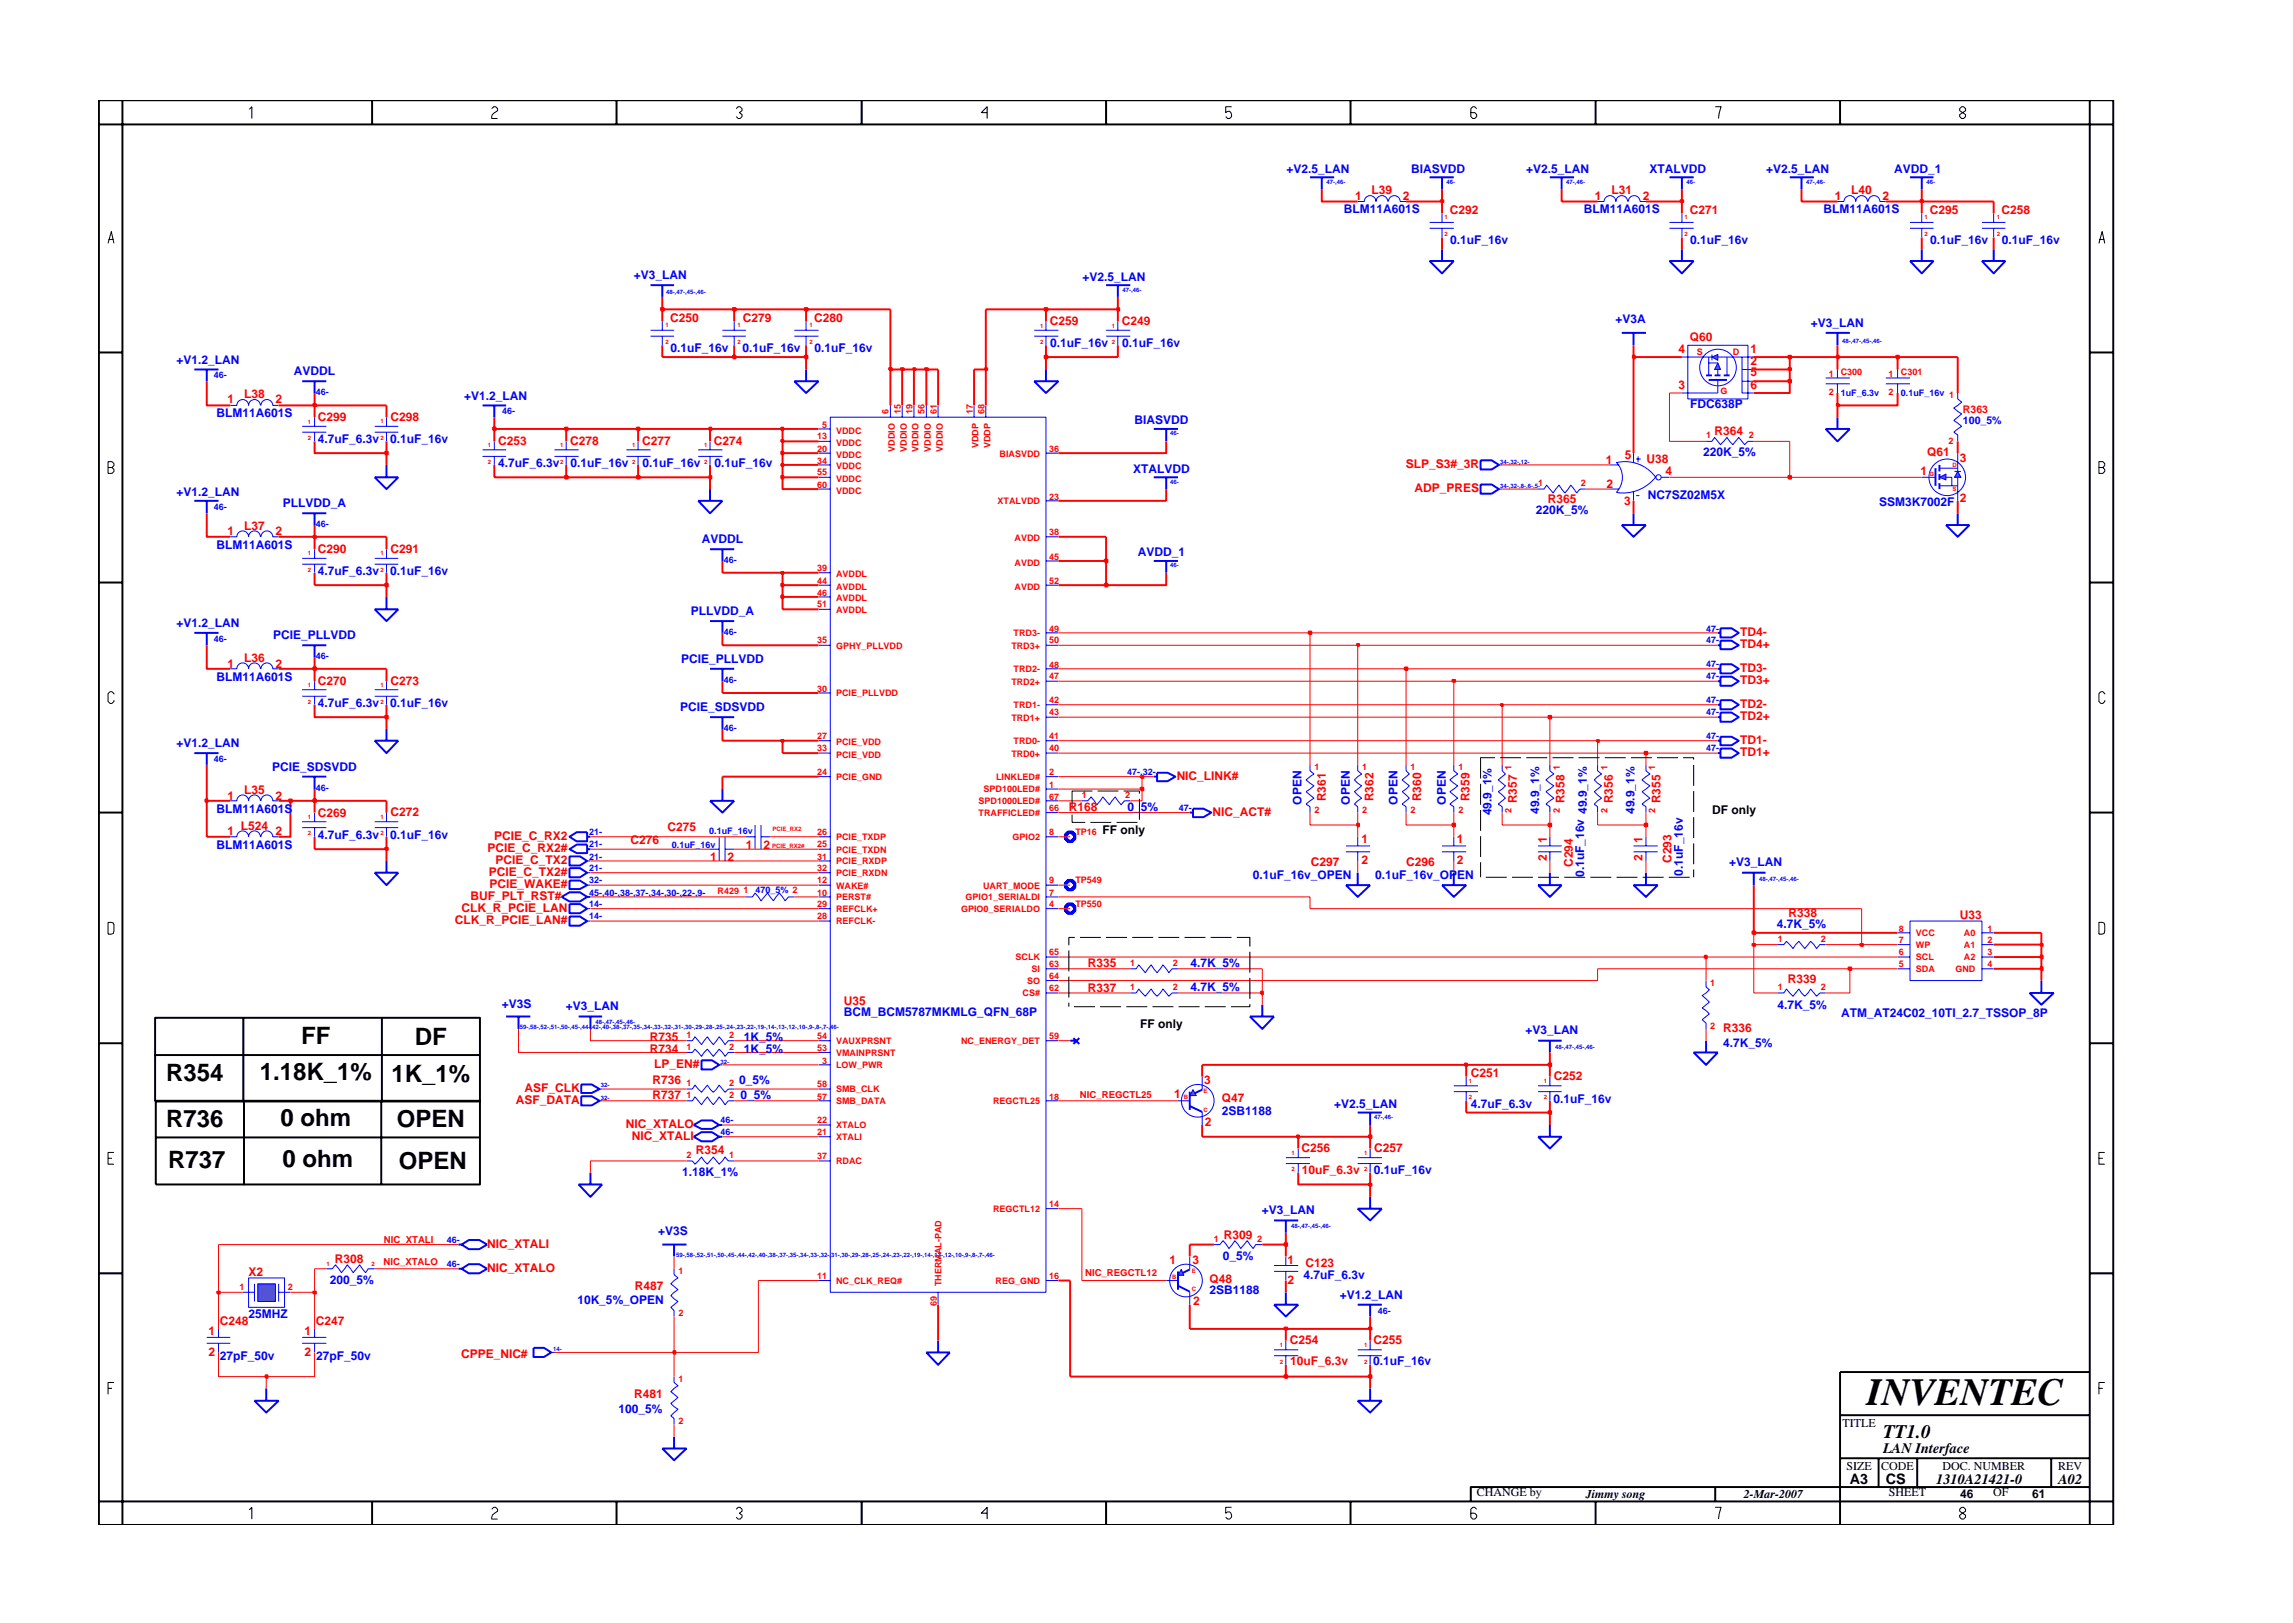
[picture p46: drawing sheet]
<svg xmlns="http://www.w3.org/2000/svg" width="297mm" height="210mm" viewBox="0 0 297 210" stroke-linecap="round" stroke-linejoin="round" font-family="sans-serif">
<defs><g id="words">
<text font-size="5" x="241.8" y="182">INVENTEC</text>
<g font-size="3.1">
<text x="39" y="135.3">FF</text>
<text x="53.8" y="135.4">DF</text>
<text x="21.5" y="140">R354</text>
<text x="33.7" y="139.9">1.18K_1%</text>
<text x="50.7" y="140.1">1K_1%</text>
<text x="21.5" y="146">R736</text>
<text x="36.3" y="145.9">0 ohm</text>
<text x="51.4" y="146">OPEN</text>
<text x="21.8" y="151.3">R737</text>
<text x="36.6" y="151.2">0 ohm</text>
<text x="51.7" y="151.4">OPEN</text>
</g>
<text font-size="2.5" x="244" y="186.3">TT1.0</text>
<g font-size="1.9">
<text x="244" y="188.2">LAN Interface</text>
<text x="239.6" y="192.2">A3</text>
<text x="244.3" y="192.3">CS</text>
<text x="250.8" y="192.2">1310A21421-0</text>
<text x="266.6" y="192.2">A02</text>
</g>
<g font-size="1.6" fill="#00f">
<text x="166.6" y="22.4">+V2.5_LAN</text>
<text x="182.8" y="22.4">BIASVDD</text>
<text x="197.7" y="22.4">+V2.5_LAN</text>
<text x="213.7" y="22.4">XTALVDD</text>
<text x="228.8" y="22.4">+V2.5_LAN</text>
<text x="245.4" y="22.4">AVDD_1</text>
<text x="174.1" y="27.6">BLM11A601S</text>
<text x="205.2" y="27.6">BLM11A601S</text>
<text x="236.2" y="27.6">BLM11A601S</text>
<text x="187.9" y="31.6">0.1uF_16v</text>
<text x="218.9" y="31.6">0.1uF_16v</text>
<text x="250" y="31.6">0.1uF_16v</text>
<text x="259.3" y="31.6">0.1uF_16v</text>
<text x="82.1" y="36.1">+V3_LAN</text>
<text x="140.2" y="36.3">+V2.5_LAN</text>
<text x="209.3" y="41.8">+V3A</text>
<text x="22.9" y="47.1">+V1.2_LAN</text>
<text x="86.9" y="45.6">0.1uF_16v</text>
<text x="96.2" y="45.6">0.1uF_16v</text>
<text x="105.5" y="45.6">0.1uF_16v</text>
<text x="136.1" y="45">0.1uF_16v</text>
<text x="145.4" y="45">0.1uF_16v</text>
<text x="234.6" y="42.4">+V3_LAN</text>
<text x="38.1" y="48.6">AVDDL</text>
<text x="60.1" y="51.8">+V1.2_LAN</text>
<text x="219" y="52.8">FDC638P</text>
<text x="28" y="54">BLM11A601S</text>
<text x="41.2" y="57.4">4.7uF_6.3v</text>
<text x="50.5" y="57.4">0.1uF_16v</text>
<text x="147" y="55">BIASVDD</text>
<text x="220.6" y="59.1">220K_5%</text>
<text x="22.9" y="64.2">+V1.2_LAN</text>
<text x="36.7" y="65.7">PLLVDD_A</text>
<text x="64.6" y="60.5">4.7uF_6.3v</text>
<text x="73.9" y="60.5">0.1uF_16v</text>
<text x="83.2" y="60.5">0.1uF_16v</text>
<text x="92.5" y="60.5">0.1uF_16v</text>
<text x="146.8" y="61.2">XTALVDD</text>
<text x="213.5" y="64.6">NC7SZ02M5X</text>
<text x="243.4" y="65.6">SSM3K7002F</text>
<text x="28" y="71.1">BLM11A601S</text>
<text x="90.9" y="70.4">AVDDL</text>
<text x="199" y="66.6">220K_5%</text>
<text x="41.2" y="74.5">4.7uF_6.3v</text>
<text x="50.5" y="74.5">0.1uF_16v</text>
<text x="147.4" y="72.1">AVDD_1</text>
<text x="22.9" y="81.2">+V1.2_LAN</text>
<text x="35.4" y="82.7">PCIE_PLLVDD</text>
<text x="89.5" y="79.7">PLLVDD_A</text>
<text x="28" y="88.3">BLM11A601S</text>
<text x="88.2" y="85.9">PCIE_PLLVDD</text>
<text x="41.2" y="91.6">4.7uF_6.3v</text>
<text x="50.5" y="91.5">0.1uF_16v</text>
<text x="88.1" y="92.1">PCIE_SDSVDD</text>
<text x="22.9" y="96.8">+V1.2_LAN</text>
<text x="35.3" y="99.8">PCIE_SDSVDD</text>
<text x="28" y="105.3">BLM11A601S</text>
<text x="146" y="105">0_5%</text>
<text x="168.6" y="104.3" transform="rotate(-90 168.6 104.3)">OPEN</text>
<text x="174.9" y="104.3" transform="rotate(-90 174.9 104.3)">OPEN</text>
<text x="181" y="104.3" transform="rotate(-90 181 104.3)">OPEN</text>
<text x="187.3" y="104.3" transform="rotate(-90 187.3 104.3)">OPEN</text>
<text x="193.2" y="105.6" transform="rotate(-90 193.2 105.6)">49.9_1%</text>
<text x="199.4" y="105.5" transform="rotate(-90 199.4 105.5)">49.9_1%</text>
<text x="211.7" y="105.5" transform="rotate(-90 211.7 105.5)">49.9_1%</text>
<text x="28" y="110">BLM11A601S</text>
<text x="41.2" y="108.7">4.7uF_6.3v</text>
<text x="50.5" y="108.6">0.1uF_16v</text>
<text x="162.3" y="113.8">0.1uF_16v_OPEN</text>
<text x="178.1" y="113.9">0.1uF_16v_OPEN</text>
<text x="205.2" y="113.6" transform="rotate(-90 205.2 113.6)">0.1uF_16v 49.9_1%</text>
<text x="218" y="113.4" transform="rotate(-90 218 113.4)">0.1uF_16v</text>
<text x="224" y="112.2">+V3_LAN</text>
<text x="154.2" y="125.3">4.7K_5%</text>
<text x="230.2" y="120.2">4.7K_5%</text>
<text x="65" y="130.6">+V3S</text>
<text x="73.3" y="130.8">+V3_LAN</text>
<text x="109.3" y="131.7">BCM_BCM5787MKMLG_QFN_68P</text>
<text x="154.2" y="128.4">4.7K_5%</text>
<text x="230.3" y="130.7">4.7K_5%</text>
<text x="238.5" y="131.8">ATM_AT24C02_10TI_2.7_TSSOP_8P</text>
<text x="96.4" y="134.8">1K_5%</text>
<text x="96.4" y="136.4">1K_5%</text>
<text x="197.6" y="134">+V3_LAN</text>
<text x="223.2" y="135.7">4.7K_5%</text>
<text x="95.7" y="140.5">0_5%</text>
<text x="95.9" y="142.4">0_5%</text>
<text x="172.8" y="143.5">+V2.5_LAN</text>
<text x="190.5" y="143.5">4.7uF_6.3v</text>
<text x="201.2" y="142.8">0.1uF_16v</text>
<text x="158.3" y="144.4">2SB1188</text>
<text x="88.3" y="152.3">1.18K_1%</text>
<text x="178" y="152.2">0.1uF_16v</text>
<text x="85.3" y="160">+V3S</text>
<text x="163.5" y="157.3">+V3_LAN</text>
<text x="42.7" y="166.3">200_5%</text>
<text x="156.7" y="167.7">2SB1188</text>
<text x="158.4" y="163.2">0_5%</text>
<text x="168.9" y="165.7">4.7uF_6.3v</text>
<text x="32.2" y="170.7">25MHZ</text>
<text x="74.8" y="168.9">10K_5%_OPEN</text>
<text x="173.6" y="168.3">+V1.2_LAN</text>
<text x="28.5" y="176.2">27pF_50v</text>
<text x="40.9" y="176.2">27pF_50v</text>
<text x="177.9" y="176.9">0.1uF_16v</text>
<text x="80.1" y="183.1">100_5%</text>
</g>
<g font-size="1.6" fill="#f00">
<text x="175.5" y="25.9">1</text>
<text x="177.7" y="25.1">L39</text>
<text x="181.7" y="25.9">2</text>
<text x="187.8" y="27.7">C292</text>
<text x="206.6" y="25.9">1</text>
<text x="208.7" y="25.1">L31</text>
<text x="212.8" y="25.9">2</text>
<text x="218.9" y="27.7">C271</text>
<text x="237.7" y="25.9">1</text>
<text x="239.8" y="25.1">L40</text>
<text x="243.9" y="25.9">2</text>
<text x="250" y="27.7">C295</text>
<text x="259.3" y="27.7">C258</text>
<text x="86.8" y="41.7">C250</text>
<text x="96.2" y="41.7">C279</text>
<text x="105.5" y="41.7">C280</text>
<text x="136" y="42.1">C259</text>
<text x="145.3" y="42.1">C249</text>
<text x="217.5" y="45.7">4</text>
<text x="218.9" y="44.2">Q60</text>
<text x="226.8" y="47.2">2</text>
<text x="226.8" y="45.7">1</text>
<text x="29.5" y="52.3">1</text>
<text x="31.6" y="51.5">L38</text>
<text x="35.7" y="52.3">2</text>
<text x="217.5" y="50.4">3</text>
<text x="226.8" y="48.8">5</text>
<text x="226.8" y="50.4">6</text>
<text x="41.2" y="54.5">C299</text>
<text x="50.6" y="54.5">C298</text>
<text x="64.5" y="57.7">C253</text>
<text x="73.9" y="57.7">C278</text>
<text x="83.2" y="57.7">C277</text>
<text x="92.5" y="57.7">C274</text>
<text x="210.5" y="59.5">5</text>
<text x="213.3" y="60">U38</text>
<text x="222.1" y="56.4">R364</text>
<text x="249.7" y="59.1">Q61</text>
<text x="253.9" y="59.8">3</text>
<text x="182.1" y="60.6">SLP_S3#_3R</text>
<text x="183.3" y="63.8">ADP_PRES</text>
<text x="200.5" y="65.2">R365</text>
<text x="208" y="60.1">1</text>
<text x="208.1" y="63.2">2</text>
<text x="210.4" y="65.5">3</text>
<text x="215.8" y="61.6">4</text>
<text x="248.8" y="61.6">1</text>
<text x="253.9" y="65.1">2</text>
<text x="29.5" y="69.4">1</text>
<text x="31.6" y="68.6">L37</text>
<text x="35.7" y="69.4">2</text>
<text x="41.2" y="71.6">C290</text>
<text x="50.6" y="71.6">C291</text>
<text x="225.4" y="82.4">TD4-</text>
<text x="225.4" y="83.9">TD4+</text>
<text x="29.5" y="86.5">1</text>
<text x="31.6" y="85.7">L36</text>
<text x="35.7" y="86.5">2</text>
<text x="41.2" y="88.7">C270</text>
<text x="50.6" y="88.7">C273</text>
<text x="225.4" y="87.1">TD3-</text>
<text x="225.4" y="88.6">TD3+</text>
<text x="225.4" y="91.7">TD2-</text>
<text x="225.4" y="93.2">TD2+</text>
<text x="152.4" y="101">NIC_LINK#</text>
<text x="225.4" y="96.4">TD1-</text>
<text x="225.4" y="97.9">TD1+</text>
<text x="29.5" y="103.6">1</text>
<text x="31.2" y="107.5">L524</text>
<text x="31.6" y="102.8">L35</text>
<text x="35.7" y="103.6">2</text>
<text x="41.2" y="105.8">C269</text>
<text x="50.6" y="105.8">C272</text>
<text x="86.5" y="107.7">C275</text>
<text x="138.5" y="105.1">R168</text>
<text x="157.1" y="105.7">NIC_ACT#</text>
<text x="171.7" y="103.8" transform="rotate(-90 171.7 103.8)">R361</text>
<text x="177.9" y="103.8" transform="rotate(-90 177.9 103.8)">R362</text>
<text x="184.1" y="103.8" transform="rotate(-90 184.1 103.8)">R360</text>
<text x="190.4" y="103.8" transform="rotate(-90 190.4 103.8)">R359</text>
<text x="196.5" y="104.1" transform="rotate(-90 196.5 104.1)">R357</text>
<text x="202.7" y="104.1" transform="rotate(-90 202.7 104.1)">R358</text>
<text x="208.9" y="104.1" transform="rotate(-90 208.9 104.1)">R356</text>
<text x="215.1" y="104.1" transform="rotate(-90 215.1 104.1)">R355</text>
<text x="29.5" y="108.2">1</text>
<text x="35.7" y="108.2">2</text>
<text x="63.2" y="110.3">PCIE_C_RX2#</text>
<text x="63.3" y="113.5">PCIE_C_TX2#</text>
<text x="64" y="108.8">PCIE_C_RX2</text>
<text x="64.2" y="111.9">PCIE_C_TX2</text>
<text x="81.7" y="109.4">C276</text>
<text x="92" y="111.5">1</text>
<text x="94.2" y="111.5">2</text>
<text x="96.6" y="110">1</text>
<text x="98.9" y="110">2</text>
<text x="169.8" y="112.1">C297</text>
<text x="176.4" y="109.2">1</text>
<text x="176.4" y="111.9">2</text>
<text x="182.2" y="112.1">C296</text>
<text x="188.7" y="109.2">1</text>
<text x="188.7" y="111.9">2</text>
<text x="200.4" y="111.5" transform="rotate(-90 200.4 111.5)">2</text>
<text x="200.4" y="109.3" transform="rotate(-90 200.4 109.3)">1</text>
<text x="203.7" y="112.3" transform="rotate(-90 203.7 112.3)">C294</text>
<text x="212.8" y="111.5" transform="rotate(-90 212.8 111.5)">2</text>
<text x="212.8" y="109.3" transform="rotate(-90 212.8 109.3)">1</text>
<text x="216.5" y="111.8" transform="rotate(-90 216.5 111.8)">C293</text>
<text x="58.9" y="119.7">CLK_R_PCIE_LAN#</text>
<text x="59.8" y="118.1">CLK_R_PCIE_LAN</text>
<text x="60.9" y="116.6">BUF_PLT_RST#</text>
<text x="63.4" y="115">PCIE_WAKE#</text>
<text x="231.7" y="118.8">R338</text>
<text x="253.9" y="119.1">U33</text>
<text x="140.9" y="125.3">R335</text>
<text x="109.3" y="130.2">U35</text>
<text x="140.9" y="128.5">R337</text>
<text x="231.6" y="127.4">R339</text>
<text x="84.2" y="134.9">R735</text>
<text x="84.2" y="136.4">R734</text>
<text x="223.2" y="133.7">R336</text>
<text x="66.8" y="143">ASF_DATA</text>
<text x="68" y="141.4">ASF_CLK</text>
<text x="84.5" y="142.4">R737</text>
<text x="84.5" y="140.5">R736</text>
<text x="84.8" y="138.4">LP_EN#</text>
<text x="152.1" y="142.2">1</text>
<text x="156" y="140.5">3</text>
<text x="158.3" y="142.8">Q47</text>
<text x="190.5" y="139.5">C251</text>
<text x="201.3" y="140">C252</text>
<text x="81.1" y="146.1">NIC_XTALO</text>
<text x="81.8" y="147.7">NIC_XTALI</text>
<text x="90.1" y="149.5">R354</text>
<text x="156.1" y="145.8">2</text>
<text x="168.6" y="149.3">C256</text>
<text x="178" y="149.3">C257</text>
<text x="168.7" y="152.2">10uF_6.3v</text>
<text x="63.1" y="161.6">NIC_XTALI</text>
<text x="158.5" y="160.5">R309</text>
<text x="32.2" y="165.3">X2</text>
<text x="43.4" y="163.6">R308</text>
<text x="63.1" y="164.8">NIC_XTALO</text>
<text x="82.2" y="167.1">R487</text>
<text x="151.5" y="163.8">1</text>
<text x="154.5" y="163.8">3</text>
<text x="156.7" y="166.1">Q48</text>
<text x="166.8" y="163.8">1</text>
<text x="166.8" y="166.3">2</text>
<text x="169.1" y="164.2">C123</text>
<text x="27" y="172.9">1</text>
<text x="28.5" y="171.7">C248</text>
<text x="39.5" y="172.9">1</text>
<text x="40.9" y="171.7">C247</text>
<text x="154.5" y="169.1">2</text>
<text x="27" y="175.6">2</text>
<text x="39.5" y="175.6">2</text>
<text x="59.7" y="176">CPPE_NIC#</text>
<text x="167.1" y="174.2">C254</text>
<text x="167.1" y="176.9">10uF_6.3v</text>
<text x="177.9" y="174.2">C255</text>
<text x="82.2" y="181.1">R481</text>
</g>
<g font-size="1.6">
<text x="221.8" y="105.4">DF only</text>
<text x="142.8" y="108.1">FF only</text>
<text x="147.7" y="133.1">FF only</text>
<text x="238.7" y="184.8">TITLE</text>
<text x="239.2" y="190.4">SIZE</text>
<text x="243.7" y="190.4">CODE</text>
<text x="251.6" y="190.4">DOC. NUMBER</text>
<text x="266.6" y="190.4">REV</text>
<text x="191.3" y="193.9">CHANGE by</text>
<text x="205.4" y="194.1">Jimmy song</text>
<text x="225.9" y="194.1">2-Mar-2007</text>
<text x="244.7" y="193.9">SHEET</text>
<text x="253.9" y="194.1">46</text>
<text x="258.2" y="193.9">OF</text>
<text x="263.3" y="194.1">61</text>
</g>
<text font-size="1.4" fill="#f00" x="254.3" y="53.5">R363</text>
<text font-size="1.4" fill="#00f" x="254.3" y="55">100_5%</text>
<g font-size="1.2" fill="#f00">
<text x="219.8" y="45.9">S</text>
<text x="224.5" y="45.9">D</text>
<text x="115.1" y="53.6" transform="rotate(-90 115.1 53.6)">6</text>
<text x="116.7" y="53.6" transform="rotate(-90 116.7 53.6)">15</text>
<text x="118.2" y="53.6" transform="rotate(-90 118.2 53.6)">19</text>
<text x="119.7" y="53.6" transform="rotate(-90 119.7 53.6)">56</text>
<text x="121.4" y="53.6" transform="rotate(-90 121.4 53.6)">61</text>
<text x="126" y="53.6" transform="rotate(-90 126 53.6)">17</text>
<text x="127.5" y="53.6" transform="rotate(-90 127.5 53.6)">68</text>
<text x="222.9" y="51">G</text>
<text x="236.9" y="48.8">1</text>
<text x="236.9" y="51.2">2</text>
<text x="238.4" y="48.6">C300</text>
<text x="244.6" y="51.2">2</text>
<text x="244.6" y="48.8">1</text>
<text x="246.2" y="48.6">C301</text>
<text x="105.8" y="58.5">20</text>
<text x="105.8" y="56.9">13</text>
<text x="106.5" y="55.4">5</text>
<text x="108.3" y="59.3">VDDC</text>
<text x="108.3" y="57.8">VDDC</text>
<text x="108.3" y="56.2">VDDC</text>
<text x="115.9" y="58.5" transform="rotate(-90 115.9 58.5)">VDDIO</text>
<text x="117.5" y="58.5" transform="rotate(-90 117.5 58.5)">VDDIO</text>
<text x="119" y="58.5" transform="rotate(-90 119 58.5)">VDDIO</text>
<text x="120.6" y="58.5" transform="rotate(-90 120.6 58.5)">VDDIO</text>
<text x="122.1" y="58.5" transform="rotate(-90 122.1 58.5)">VDDIO</text>
<text x="126.8" y="58" transform="rotate(-90 126.8 58)">VDDP</text>
<text x="128.3" y="58" transform="rotate(-90 128.3 58)">VDDP</text>
<text x="129.5" y="59.1">BIASVDD</text>
<text x="135.9" y="58.5">36</text>
<text x="221" y="56.8">1</text>
<text x="226.5" y="56.8">2</text>
<text x="252.4" y="57.5">2</text>
<text x="105.8" y="63.2">60</text>
<text x="105.8" y="60.1">34</text>
<text x="105.8" y="61.6">55</text>
<text x="108.3" y="64">VDDC</text>
<text x="108.3" y="60.8">VDDC</text>
<text x="108.3" y="62.4">VDDC</text>
<text x="129.2" y="65.3">XTALVDD</text>
<text x="135.9" y="64.7">23</text>
<text x="199.2" y="62.9">1</text>
<text x="204.8" y="62.9">2</text>
<text x="131.4" y="70.1">AVDD</text>
<text x="135.9" y="69.4">38</text>
<text x="105.8" y="74">39</text>
<text x="105.8" y="75.6">44</text>
<text x="105.8" y="77.2">46</text>
<text x="108.3" y="74.8">AVDDL</text>
<text x="108.3" y="76.4">AVDDL</text>
<text x="108.3" y="77.9">AVDDL</text>
<text x="131.4" y="76.4">AVDD</text>
<text x="131.4" y="73.3">AVDD</text>
<text x="135.9" y="75.6">52</text>
<text x="135.9" y="72.5">45</text>
<text x="105.8" y="83.3">35</text>
<text x="105.8" y="78.7">51</text>
<text x="108.3" y="79.4">AVDDL</text>
<text x="131.3" y="82.4">TRD3-</text>
<text x="135.9" y="83.3">50</text>
<text x="135.9" y="81.8">49</text>
<text x="105.8" y="89.6">30</text>
<text x="108.3" y="84">GPHY_PLLVDD</text>
<text x="131" y="88.7">TRD2+</text>
<text x="131" y="84">TRD3+</text>
<text x="131.3" y="87.1">TRD2-</text>
<text x="135.9" y="88">47</text>
<text x="135.9" y="86.5">48</text>
<text x="105.8" y="95.8">27</text>
<text x="108.3" y="90.2">PCIE_PLLVDD</text>
<text x="131" y="93.3">TRD1+</text>
<text x="131.3" y="91.7">TRD1-</text>
<text x="135.9" y="91.1">42</text>
<text x="135.9" y="95.8">41</text>
<text x="135.9" y="92.7">43</text>
<text x="105.8" y="97.3">33</text>
<text x="105.8" y="100.4">24</text>
<text x="108.3" y="96.5">PCIE_VDD</text>
<text x="108.3" y="98.2">PCIE_VDD</text>
<text x="108.3" y="101.1">PCIE_GND</text>
<text x="129" y="101.1">LINKLED#</text>
<text x="131" y="98">TRD0+</text>
<text x="131.3" y="96.4">TRD0-</text>
<text x="135.9" y="97.3">40</text>
<text x="135.9" y="100.4">2</text>
<text x="170.3" y="99.8">1</text>
<text x="176.5" y="99.8">1</text>
<text x="182.7" y="99.8">1</text>
<text x="188.9" y="99.8">1</text>
<text x="195.8" y="99.7" transform="rotate(-90 195.8 99.7)">1</text>
<text x="202.1" y="99.7" transform="rotate(-90 202.1 99.7)">1</text>
<text x="208.2" y="99.7" transform="rotate(-90 208.2 99.7)">1</text>
<text x="214.4" y="99.7" transform="rotate(-90 214.4 99.7)">1</text>
<text x="126.8" y="104.2">SPD1000LED#</text>
<text x="126.8" y="105.7">TRAFFICLED#</text>
<text x="127.4" y="102.7">SPD100LED#</text>
<text x="135.9" y="103.6">67</text>
<text x="135.9" y="102.1">1</text>
<text x="135.9" y="105.1">66</text>
<text x="140.2" y="103.4">1</text>
<text x="145.8" y="103.4">2</text>
<text x="170.3" y="105.3">2</text>
<text x="176.5" y="105.3">2</text>
<text x="182.7" y="105.3">2</text>
<text x="188.9" y="105.3">2</text>
<text x="195.8" y="105.3" transform="rotate(-90 195.8 105.3)">2</text>
<text x="202.1" y="105.3" transform="rotate(-90 202.1 105.3)">2</text>
<text x="208.2" y="105.3" transform="rotate(-90 208.2 105.3)">2</text>
<text x="214.4" y="105.3" transform="rotate(-90 214.4 105.3)">2</text>
<text x="105.8" y="109.8">25</text>
<text x="105.8" y="108.2">26</text>
<text x="105.8" y="112.9">32</text>
<text x="105.8" y="111.4">31</text>
<text x="108.3" y="112">PCIE_RXDP</text>
<text x="108.3" y="110.4">PCIE_TXDN</text>
<text x="108.3" y="108.8">PCIE_TXDP</text>
<text x="108.3" y="113.5">PCIE_RXDN</text>
<text x="131.2" y="108.8">GPIO2</text>
<text x="135.9" y="108.2">8</text>
<text x="139.3" y="108.2">TP16</text>
<text x="93" y="115.8">R429</text>
<text x="96.3" y="115.7">1</text>
<text x="105.8" y="114.4">12</text>
<text x="105.8" y="116">10</text>
<text x="105.8" y="117.5">29</text>
<text x="105.8" y="119.1">28</text>
<text x="108.3" y="115.1">WAKE#</text>
<text x="108.3" y="116.6">PERST#</text>
<text x="108.3" y="118.2">REFCLK+</text>
<text x="108.3" y="119.8">REFCLK-</text>
<text x="124.5" y="118.2">GPIO0_SERIALDO</text>
<text x="125.1" y="116.6">GPIO1_SERIALDI</text>
<text x="127.4" y="115.1">UART_MODE</text>
<text x="135.9" y="114.4">9</text>
<text x="135.9" y="117.5">4</text>
<text x="135.9" y="116">7</text>
<text x="139.3" y="117.5">TP550</text>
<text x="139.3" y="114.4">TP549</text>
<text x="131.6" y="124.4">SCLK</text>
<text x="133.6" y="125.9">SI</text>
<text x="135.9" y="125.3">63</text>
<text x="135.9" y="123.7">65</text>
<text x="146.4" y="125.1">1</text>
<text x="151.9" y="125.1">2</text>
<text x="230.3" y="122">1</text>
<text x="235.9" y="122">2</text>
<text x="246" y="122.2">7</text>
<text x="246" y="123.7">6</text>
<text x="246" y="125.3">5</text>
<text x="246" y="120.7">8</text>
<text x="248.2" y="124.4">SCL</text>
<text x="248.2" y="125.9">SDA</text>
<text x="248.2" y="121.3">VCC</text>
<text x="248.2" y="122.8">WP</text>
<text x="253.3" y="125.9">GND</text>
<text x="254.4" y="121.3">A0</text>
<text x="254.4" y="122.8">A1</text>
<text x="254.4" y="124.4">A2</text>
<text x="257.4" y="120.7">1</text>
<text x="257.4" y="122.2">2</text>
<text x="257.4" y="123.7">3</text>
<text x="257.4" y="125.3">4</text>
<text x="132.5" y="129.1">CS#</text>
<text x="133" y="127.5">SO</text>
<text x="135.9" y="126.9">64</text>
<text x="135.9" y="128.4">62</text>
<text x="146.4" y="128.2">1</text>
<text x="151.9" y="128.2">2</text>
<text x="221.5" y="127.7">1</text>
<text x="230.3" y="128.2">1</text>
<text x="235.9" y="128.2">2</text>
<text x="88.9" y="136">1</text>
<text x="88.9" y="134.5">1</text>
<text x="94.5" y="136">2</text>
<text x="94.5" y="134.5">2</text>
<text x="105.8" y="134.6">54</text>
<text x="105.8" y="136.2">53</text>
<text x="106.5" y="137.8">3</text>
<text x="108.3" y="135.3">VAUXPRSNT</text>
<text x="108.3" y="136.8">VMAINPRSNT</text>
<text x="124.5" y="135.3">NC_ENERGY_DET</text>
<text x="135.9" y="134.6">59</text>
<text x="221.5" y="133.3">2</text>
<text x="88.9" y="142.2">1</text>
<text x="88.9" y="140.7">1</text>
<text x="94.5" y="142.2">2</text>
<text x="94.5" y="140.7">2</text>
<text x="105.8" y="140.8">58</text>
<text x="105.8" y="142.4">57</text>
<text x="108.3" y="141.5">SMB_CLK</text>
<text x="108.3" y="143">SMB_DATA</text>
<text x="108.3" y="138.4">LOW_PWR</text>
<text x="128.6" y="143">REGCTL25</text>
<text x="135.9" y="142.4">18</text>
<text x="139.9" y="142.2">NIC_REGCTL25</text>
<text x="88.9" y="150">2</text>
<text x="94.5" y="150">1</text>
<text x="105.8" y="145.5">22</text>
<text x="105.8" y="147.1">21</text>
<text x="108.3" y="147.7">XTALI</text>
<text x="108.3" y="146.2">XTALO</text>
<text x="105.8" y="150.1">37</text>
<text x="108.3" y="150.8">RDAC</text>
<text x="49.7" y="161">NIC_XTALI</text>
<text x="128.6" y="157">REGCTL12</text>
<text x="135.9" y="156.4">14</text>
<text x="157.3" y="160.9">1</text>
<text x="162.9" y="160.9">2</text>
<text x="31" y="167.1">1</text>
<text x="37.3" y="167.1">2</text>
<text x="49.7" y="163.8">NIC_XTALO</text>
<text x="87.9" y="165.1">1</text>
<text x="105.8" y="165.7">11</text>
<text x="108.3" y="166.3">NC_CLK_REQ#</text>
<text x="122" y="166.7" transform="rotate(-90 122 166.7)">THERMAL-PAD</text>
<text x="129" y="166.3">REG_GND</text>
<text x="135.9" y="165.7">16</text>
<text x="140.6" y="165.3">NIC_REGCTL12</text>
<text x="87.9" y="170.5">2</text>
<text x="121.4" y="169.1" transform="rotate(-90 121.4 169.1)">69</text>
<text x="87.9" y="179">1</text>
<text x="87.9" y="184.5">2</text>
</g>
<g font-size="1.2" fill="#00f">
<text x="27.7" y="49">46-</text>
<text x="40.9" y="51.2">46-</text>
<text x="65.1" y="53.7">46-</text>
<text x="238.4" y="51.3">1uF_6.3v</text>
<text x="246.2" y="51.3">0.1uF_16v 1</text>
<text x="27.7" y="66.1">46-</text>
<text x="40.9" y="68.3">46-</text>
<text x="93.8" y="73">46-</text>
<text x="27.7" y="83.2">46-</text>
<text x="93.8" y="82.3">46-</text>
<text x="221" y="81.8">47-</text>
<text x="221" y="83.3">47-</text>
<text x="40.9" y="85.4">46-</text>
<text x="93.8" y="88.5">46-</text>
<text x="221" y="86.5">47-</text>
<text x="221" y="88">47-</text>
<text x="93.8" y="94.7">46-</text>
<text x="221" y="91.1">47-</text>
<text x="221" y="92.7">47-</text>
<text x="221" y="95.8">47-</text>
<text x="27.7" y="98.8">46-</text>
<text x="146" y="100.4">47-,32-</text>
<text x="221" y="97.3">47-</text>
<text x="40.9" y="102.5">46-</text>
<text x="152.7" y="105.1">47-</text>
<text x="76.3" y="112.9">21-</text>
<text x="76.3" y="108.2">21-</text>
<text x="76.3" y="111.4">21-</text>
<text x="76.3" y="109.8">21-</text>
<text x="87" y="109.8">0.1uF_16v</text>
<text x="91.9" y="108.1">0.1uF_16v</text>
<text x="76.3" y="117.5">14-</text>
<text x="76.3" y="119.1">14-</text>
<text x="76.3" y="116">45-,40-,38-,37-,34-,30-,22-,9-</text>
<text x="76.3" y="114.4">32-</text>
<text x="97.9" y="115.7">470_5% 2</text>
<text x="93.3" y="145.5">46-</text>
<text x="93.3" y="147.1">46-</text>
<text x="57.9" y="161.1">46-</text>
<text x="57.9" y="164.2">46-</text>
<text x="178.5" y="170.2">46-</text>
</g>
<g font-size=".8" fill="#00f">
<text x="171.8" y="23.8">47-,46-</text>
<text x="187.4" y="23.8">46-</text>
<text x="202.9" y="23.8">47-,46-</text>
<text x="218.5" y="23.8">46-</text>
<text x="234" y="23.8">47-,46-</text>
<text x="249.5" y="23.8">46-</text>
<text x="86.3" y="38">48-,47-,45-,46-</text>
<text x="145.4" y="37.8">47-,46-</text>
<text x="238.6" y="44.4">48-,47-,45-,46-</text>
<text x="151.6" y="56.4">46-</text>
<text x="151.6" y="62.7">46-</text>
<text x="194.3" y="60.1">34-,32-,12-</text>
<text x="194.3" y="63.2">34-,32-,8-,6-,5-</text>
<text x="151.6" y="73.5">46-</text>
<text x="227.9" y="114.1">48-,47-,45-,46-</text>
<text x="67.3" y="133.3">59-,58-,52-,51-,50-,45-,44-,42-,40-,38-,37-,35-,34-,33-,32-,31-,30-,29-,28-,25-,24-,23-,22-,19-,14-,13-,12-,10-,9-,8-,7-,46-</text>
<text x="77.2" y="132.7">48-,47-,45-,46-</text>
<text x="93.3" y="137.8">32-</text>
<text x="201.5" y="135.8">48-,47-,45-,46-</text>
<text x="77.8" y="142.4">32-</text>
<text x="77.8" y="140.8">32-</text>
<text x="178" y="145">47-,46-</text>
<text x="167.2" y="159.1">48-,47-,45-,46-</text>
<text x="87.6" y="162.8">59-,58-,52-,51-,50-,45-,44-,42-,40-,38-,37-,35-,34-,33-,32-,31-,30-,29-,28-,25-,24-,23-,22-,19-,14-,13-,12-,10-,9-,8-,7-,46-</text>
<text x="71.7" y="175">14-</text>
</g>
<g font-size=".8" fill="#f00">
<text x="187.1" y="28.4">1</text>
<text x="218.2" y="28.4">1</text>
<text x="249.3" y="28.4">1</text>
<text x="258.7" y="28.4">1</text>
<text x="187.1" y="30.6">2</text>
<text x="218.2" y="30.6">2</text>
<text x="249.3" y="30.6">2</text>
<text x="258.7" y="30.6">2</text>
<text x="86.2" y="44.6">2</text>
<text x="86.2" y="42.4">1</text>
<text x="95.5" y="42.4">1</text>
<text x="95.5" y="44.6">2</text>
<text x="104.8" y="42.4">1</text>
<text x="104.8" y="44.6">2</text>
<text x="134.7" y="42.4">1</text>
<text x="134.7" y="44.6">2</text>
<text x="144" y="42.4">1</text>
<text x="144" y="44.6">2</text>
<text x="39.9" y="54.9">1</text>
<text x="39.9" y="57">2</text>
<text x="49.3" y="54.8">1</text>
<text x="49.3" y="57">2</text>
<text x="63.2" y="57.9">1</text>
<text x="72.6" y="57.9">1</text>
<text x="81.9" y="57.9">1</text>
<text x="91.2" y="57.9">1</text>
<text x="63.2" y="60.1">2</text>
<text x="72.6" y="60.1">2</text>
<text x="81.9" y="60.1">2</text>
<text x="91.2" y="60.1">2</text>
<text x="250" y="61.6">G</text>
<text x="252.9" y="60.4">D</text>
<text x="252.9" y="63.7">S</text>
<text x="39.9" y="71.9">1</text>
<text x="49.3" y="71.9">1</text>
<text x="39.9" y="74.1">2</text>
<text x="49.3" y="74.1">2</text>
<text x="39.9" y="89">1</text>
<text x="49.3" y="89">1</text>
<text x="39.9" y="91.2">2</text>
<text x="49.3" y="91.2">2</text>
<text x="39.9" y="106.1">1</text>
<text x="49.3" y="106.1">1</text>
<text x="100.1" y="107.6">PCIE_RX2</text>
<text x="39.9" y="108.2">2</text>
<text x="49.3" y="108.2">2</text>
<text x="100" y="109.8">PCIE_RX2#</text>
<text x="153.4" y="142.4">B</text>
<text x="155.9" y="141.6">E</text>
<text x="190.3" y="140.2">1</text>
<text x="190.3" y="142.4">2</text>
<text x="200" y="140.3">1</text>
<text x="200" y="142.4">2</text>
<text x="155.9" y="144">C</text>
<text x="167.3" y="149.6">1</text>
<text x="176.7" y="149.6">1</text>
<text x="167.3" y="151.7">2</text>
<text x="176.7" y="151.8">2</text>
<text x="42.3" y="163.9">1</text>
<text x="48.1" y="163.9">2</text>
<text x="151.8" y="165.7">B</text>
<text x="154.4" y="167.3">C</text>
<text x="154.4" y="164.9">E</text>
<text x="165.8" y="174.4">1</text>
<text x="165.8" y="176.6">2</text>
<text x="176.7" y="174.4">1</text>
<text x="176.7" y="176.6">2</text>
</g>
</g></defs>
<g fill="none" stroke="#00f" stroke-width=".13">
<path d="M256.7 28.8h3.1M256.7 29.6h3.1M258.3 27.6v1.2M258.3 29.6v1.2M222.5 49.2v1.7M29.8 108.4h.9a.76 .76 0 0 1 .7-.8 .76 .76 0 0 1 .8 .8 .76 .76 0 0 1 .8-.8 .76 .76 0 0 1 .7 .8M33.8 108.4a.76 .76 0 0 1 .8-.8 .76 .76 0 0 1 .7 .8h.8M48.5 106.5h3.1M48.5 107.2h3.1M50.1 105.3v1.2M50.1 107.2v1.2M146.4 128.6h.8l.3-.5 .9 1 .7-1 .8 1 .8-1 .7 1 .4-.5h.8"/>
<path d="M88.9 150.4h.8l.3 .4 .9-.9 .7 .9 .8-.9 .8 .9 .7-.9 .4 .5h.8"/>
</g>
<path d="M221.3 49.2h2.4M210.1 68h3.1l-1.6 1.5zM211.6 66.5v1.5M39.1 100.6h3.2M40.8 100.6v1.6M92 103.7h3.1l-1.5 1.6zM93.6 102.2v1.5" fill="none" stroke="#00f" stroke-width=".25"/>
<path d="M221.8 46.3l.7-.4v.8z" fill="#3c3cc8"/>
<path d="M221.8 46.3l.7-.4v.8zM221.8 45.9v.8" fill="none" stroke="#00f" stroke-width=".13"/>
<path d="M222.5 47l.4 .9h-.8z" fill="#3c3cc8"/>
<g fill="none" stroke="#00f" stroke-width=".13">
<path d="M217.9 46.3h3.9M217.9 50.9h4.6M218.6 44.7h7.8v7h-7.8zM221.3 46.3v2.3M221.3 47h1.2M222.5 47l.4 .9h-.8zM222.5 46.3h4.7M222.5 47.9v.7M223.7 46.3v2.3M225.7 46.3v4.6h1.5M225.7 49.4h1.5M225.7 47.9h1.5"/>
<path d="M151.1 165.9h1.5M154.1 162.8v1.7M154.1 167.3v1.7"/>
<circle cx="222.6" cy="47.6" r="2.37"/>
<circle cx="153.6" cy="165.9" r="2.12"/>
</g>
<path d="M221 48.6h.8M222.1 48.6h.8M223.3 48.6h.8M199.2 147.3h3.1l-1.5 1.5zM200.8 145.7v1.6M152.6 164.7v2.4M152.6 166.6l1.5 .7M154.1 164.5l-1.5 .7" fill="none" stroke="#00f" stroke-width=".25"/>
<path d="M153 164.5l.4 .7h-.8z" fill="#3c3cc8"/>
<g fill="none" stroke="#00f" stroke-width=".13">
<path d="M185.2 28.8h3.1M185.2 29.6h3.1M186.8 27.6v1.2M186.8 29.6v1.2M207 26.1h.8a.76 .76 0 0 1 .8-.8 .76 .76 0 0 1 .7 .8 .76 .76 0 0 1 .8-.8 .76 .76 0 0 1 .7 .8M210.9 26.1a.76 .76 0 0 1 .8-.8 .76 .76 0 0 1 .8 .8h.7M29.8 52.5h.9a.76 .76 0 0 1 .7-.7 .76 .76 0 0 1 .8 .7 .76 .76 0 0 1 .8-.7 .76 .76 0 0 1 .7 .7M33.8 52.5a.76 .76 0 0 1 .8-.7 .76 .76 0 0 1 .7 .7h.8M39.1 55.2h3.2M39.1 56h3.2M40.8 54v1.2M40.8 56v1.2"/>
<path d="M62.5 58.3h3.1M62.5 59.1h3.1M64 57.2v1.1M64 59.1v1.1M90.5 58.3h3.1M90.5 59.1h3.1M92 57.2v1.1M92 59.1v1.1M93.6 42.8h3M93.6 43.5h3M95.1 41.6v1.2M95.1 43.5v1.2"/>
<path d="M102.9 42.8h3.1M102.9 43.5h3.1M104.4 41.6v1.2M104.4 43.5v1.2M134 42.8h3.1M134 43.5h3.1M135.5 41.6v1.2M135.5 43.5v1.2M143.3 42.8h3.1M143.3 43.5h3.1M144.8 41.6v1.2M144.8 43.5v1.2"/>
<path d="M244.3 49h3.1M244.3 49.7h3.1M245.8 47.9v1.1M245.8 49.7v1.2M39.1 72.3h3.2M39.1 73.1h3.2M40.8 71.1v1.2M40.8 73.1v1.1M194.2 60.2h.4M248.9 61.8h1.8M182.1 99.1v.8l.5 .4-1 .7 1 .8-1 .8 1 .8-1 .8 .5 .3v.8M194.6 99.1v.8l.4 .4-.9 .7 .9 .8-.9 .8 .9 .8-.9 .8 .5 .3v.8"/>
<path d="M207 99.1v.8l.5 .4-1 .7 1 .8-1 .8 1 .8-1 .8 .5 .3v.8M213.2 99.1v.8l.5 .4-1 .7 1 .8-1 .8 1 .8-1 .8 .5 .3v.8M39.1 106.5h3.2M39.1 107.2h3.2M40.8 105.3v1.2M40.8 107.2v1.2M76.1 113.1h.4M96.6 116.2h.9l.3-.5 .8 1 .8-1 .8 1 .8-1 .7 1 .4-.5h.8M174.4 109.6h3.1M174.4 110.3h3.1M175.9 108.4v1.2M175.9 110.3v1.2"/>
<path d="M199.2 109.6h3.1M199.2 110.3h3.1M200.8 108.4v1.2M200.8 110.3v1.2M211.6 109.6h3.1M211.6 110.3h3.1M213.2 108.4v1.2M213.2 110.3v1.2M247.4 119.3h9.3v7.7h-9.3zM221 127v.9l.4 .3-.9 .8 .9 .8-.9 .8 .9 .7-.9 .8 .5 .4v.8M245.8 120.8h1.6M245.8 122.4h1.6"/>
<path d="M245.8 124h1.6M245.8 125.5h1.6M256.7 120.8h1.6M256.7 122.4h1.6M256.7 124h1.6M256.7 125.5h1.6M166.6 150h3.1M166.6 150.7h3.1M168.2 148.8v1.2M168.2 150.7v1.2M175.9 150h3.1M175.9 150.7h3.1"/>
<path d="M177.5 148.8v1.2M177.5 150.7v1.2M26.8 173.3h3M26.8 174h3M28.3 172.2v1.1M28.3 174v1.2M42.3 164.4h.7l.5-.5 .7 1 .8-1 .7 1 .9-1 .8 1 .3-.5h.8M71.4 175.2h.4M153 164.5l.4 .7h-.8zM157.3 161.2h.7l.4-.5 .8 1 .8-1 .7 1 .9-1 .7 1 .4-.5h.8M165 174.9h3.2M165 175.6h3.2"/>
<path d="M166.6 173.7v1.2M166.6 175.6v1.2M175.9 174.9h3.1M175.9 175.6h3.1M177.5 173.7v1.2M177.5 175.6v1.2"/>
</g>
<g fill="none" stroke="#00f" stroke-width=".25">
<path d="M143.3 36.9h3.1M144.8 36.9v1.6M169.7 23h3.1M171.2 23v1.5M200.8 23h3.1M202.3 23v1.5M247.4 23h3.1M248.9 23v1.5M134 49.4h3.1l-1.6 1.5zM135.5 47.9v1.5M149.5 55.6h3.1M151.1 55.6v1.6"/>
<path d="M191.8 59.6h1.4l1 .6-1 .6h-1.4zM210.1 43.1h3.1M211.6 43.1v1.6M48.5 78.9h3.1l-1.5 1.6zM50.1 77.3v1.6M90.5 64.9h3.1l-1.6 1.6zM92 63.4v1.5M149.5 72.7h3.1M151.1 72.7v1.5M250.7 60.6v2.3M252.1 68h3l-1.5 1.5zM253.6 66.5v1.5"/>
<path d="M92 92.9h3.1M93.6 92.9v1.5M222.5 97.6h.4M222.5 92.9h.4M222.5 96h.4M222.9 97h1.4l.9 .6-.9 .6h-1.4zM222.9 95.4h1.4l.9 .6-.9 .5h-1.4zM222.9 92.3h1.4l.9 .6-.9 .6h-1.4zM73.8 112.5h1.3l1 .6-1 .6h-1.3zM149.5 100.6h.4M149.9 100.1h1.3l1.1 .5-1.1 .6h-1.3zM174.4 114.7h3.1l-1.6 1.5z"/>
<path d="M175.9 113.1v1.6M199.2 114.7h3.1l-1.5 1.5zM200.8 113.1v1.6M65.6 131.7h3.1M67.2 131.7v1.6M219.4 136.3h3.1l-1.5 1.7zM221 134.8v1.5M75 153.4h3l-1.5 1.7zM76.5 151.9v1.5M89.9 147.3l1-.6h1.3l1 .6-1 .6h-1.3zM89.9 145.7l1-.6h1.3l1 .6-1 .5h-1.3zM93.2 147.3h.4"/>
<path d="M93.2 145.7h.4M165 158.1h3.2M166.6 158.1v1.6M59.4 161.2h.4M59.8 161.2l.9-.6h1.4l1 .6-1 .6h-1.4zM69.1 174.6h1.4l.9 .6-.9 .6h-1.4zM85.8 161.2h3.1M87.3 161.2v1.6M120 175.2h3l-1.5 1.6zM121.5 173.7v1.5M165 169h3.2l-1.6 1.5zM166.6 167.4v1.6"/>
<path d="M177.5 179.9v1.6M85.8 187.6h3.1l-1.6 1.6zM87.3 186.1v1.5M175.9 181.5h3.1l-1.5 1.5z"/>
</g>
<path d="M138.1 114.3l.3-.2h.5l.3 .3v.5l-.3 .4h-.5l-.4-.4v-.5z" fill="none" stroke="#00f" stroke-width=".42"/>
<path d="M253.6 61.1l.4 .7h-.8z" fill="#3c3cc8"/>
<path d="M253.2 61.1h.8M253.6 61.1l.4 .7h-.8z" fill="none" stroke="#00f" stroke-width=".13"/>
<path d="M251.2 61.8l.9-.4v.8z" fill="#3c3cc8"/>
<g fill="none" stroke="#00f" stroke-width=".13">
<path d="M253.6 58.7v2.4M251.2 61.8l.9-.4v.8zM251.2 62.9h2.4M251.2 60.6h2.4M252.1 61.8h.7v1.1M253.6 61.8v3.1M31.4 167.4h1.6M32.2 165.6h4.7v3.8h-4.7zM33 166.3v2.3M36.1 167.4h1.5M36.1 166.3v2.3"/>
<circle cx="252.2" cy="61.8" r="2.37"/>
</g>
<path d="M251.2 60.2v.9M251.2 61.4v.8M251.2 62.6v.8" fill="none" stroke="#00f" stroke-width=".25"/>
<path d="M33.4 166.3h2.3v2.3h-2.3z" fill="#3c3cc8"/>
<g fill="none" stroke="#00f" stroke-width=".13">
<path d="M216.3 28.8h3.1M216.3 29.6h3.1M217.9 27.6v1.2M217.9 29.6v1.2M71.8 58.3h3.2M71.8 59.1h3.2M73.3 57.2v1.1M73.3 59.1v1.1M96.6 108.4h1.2M97.8 106.9v3.1M98.6 108.4h1.2M98.6 106.9v3.1"/>
<path d="M155.7 139.5v1.7M152.6 142.6h1.5M155.7 144v1.7M33.4 166.3h2.3v2.3h-2.3z"/>
<circle cx="155.2" cy="142.6" r="2.12"/>
</g>
<g fill="none" stroke="#00f" stroke-width=".25">
<path d="M247.4 33.8h3.1l-1.6 1.6zM248.9 32.3v1.5M39.1 83.6h3.2M40.8 83.6v1.5M222.5 88.3h.4M222.9 87.7h1.4l.9 .6-.9 .5h-1.4zM48.5 113.1h3.1l-1.5 1.6zM50.1 111.5v1.6M154.1 105.3h.4M154.5 104.8h1.4l1 .5-1 .6h-1.4zM154.1 141.4v2.4M154.1 143.3l1.6 .7"/>
<path d="M155.7 141.2l-1.6 .7"/>
</g>
<path d="M154.5 141.2l.5 .7h-.9z" fill="#3c3cc8"/>
<g fill="none" stroke="#00f" stroke-width=".13">
<path d="M175.9 26.1h.8a.76 .76 0 0 1 .8-.8 .76 .76 0 0 1 .8 .8 .76 .76 0 0 1 .7-.8 .76 .76 0 0 1 .8 .8M179.9 26.1a.76 .76 0 0 1 .7-.8 .76 .76 0 0 1 .8 .8h.7M238 26.1h.9a.76 .76 0 0 1 .7-.8 .76 .76 0 0 1 .8 .8 .76 .76 0 0 1 .8-.8 .76 .76 0 0 1 .7 .8M242 26.1a.76 .76 0 0 1 .8-.8 .76 .76 0 0 1 .7 .8h.8M247.4 28.8h3.1M247.4 29.6h3.1M248.9 27.6v1.2M248.9 29.6v1.2M48.5 55.2h3.1M48.5 56h3.1M50.1 54v1.2M50.1 56v1.2"/>
<path d="M81.1 58.3h3.2M81.1 59.1h3.2M82.7 57.2v1.1M82.7 59.1v1.1M84.3 42.8h3M84.3 43.5h3M85.8 41.6v1.2M85.8 43.5v1.2M106 55.6h1.6M106 57.2h1.6M106 58.7h1.6M107.6 54h27.9v113.4h-27.9z"/>
<path d="M115.3 52.5v1.5M116.9 52.5v1.5M118.4 52.5v1.5M120 52.5v1.5M121.5 52.5v1.5M126.2 52.5v1.5M127.7 52.5v1.5M135.5 58.7h1.6M209.4 59.9a2.79 2.79 0 0 1 0 3.9M209.4 59.9a4.9 4.9 0 0 1 5.1 1.9M211.6 58.7v1.3M211.9 59.5h.6"/>
<path d="M212.2 59.1v.8M221 57.2h.8l.3-.5 .8 .9 .8-.9 .8 .9 .7-.9 .8 .9 .4-.4h.8M236.5 49h3.1M236.5 49.7h3.1M238 47.9v1.1M238 49.7v1.2M253.6 50.9v.8l.5 .4-1 .8 1 .7-1 .9 1 .7-1 .8 .5 .3v.9M29.8 69.5h.9a.76 .76 0 0 1 .7-.7 .76 .76 0 0 1 .8 .7 .76 .76 0 0 1 .8-.7 .76 .76 0 0 1 .7 .7M33.8 69.5a.76 .76 0 0 1 .8-.7 .76 .76 0 0 1 .7 .7h.8M48.5 72.3h3.1M48.5 73.1h3.1M50.1 71.1v1.2"/>
<path d="M50.1 73.1v1.1M106 60.2h1.6M106 61.8h1.6M106 63.4h1.6M106 74.2h1.6M106 75.8h1.6M106 77.3h1.6M106 78.9h1.6M135.5 75.8h1.6M135.5 64.9h1.6M135.5 72.7h1.6M135.5 69.5h1.6"/>
<path d="M194.2 63.4h.4M199.2 63.4h.8l.3-.5 .9 1 .8-1 .7 1 .8-1 .7 1 .5-.5h.7M208.6 60.2h1.1M208.6 63.4h1.1M211.6 63.6v1.3M211.9 64.2h.5M214.5 61.8a5.3 5.3 0 0 1-5.1 2M215.3 61.8h1M29.8 86.6h.9a.76 .76 0 0 1 .7-.7 .76 .76 0 0 1 .8 .7 .76 .76 0 0 1 .8-.7 .76 .76 0 0 1 .7 .7M33.8 86.6a.76 .76 0 0 1 .8-.7 .76 .76 0 0 1 .7 .7h.8M39.1 89.4h3.2M39.1 90.2h3.2"/>
<path d="M40.8 88.3v1.1M40.8 90.2v1.1M48.5 89.4h3.1M48.5 90.2h3.1M50.1 88.3v1.1M50.1 90.2v1.1M106 83.6h1.6M106 89.8h1.6M106 96h1.6M106 97.6h1.6M135.5 83.6h1.6M135.5 96h1.6"/>
<path d="M135.5 97.6h1.6M135.5 82h1.6M135.5 88.3h1.6M135.5 86.6h1.6M135.5 92.9h1.6M135.5 91.3h1.6M169.7 99.1v.8l.5 .4-1 .7 1 .8-1 .8 1 .8-1 .8 .5 .3v.8M175.9 99.1v.8l.5 .4-.9 .7 .9 .8-.9 .8 .9 .8-.9 .8 .4 .3v.8M188.3 99.1v.8l.5 .4-1 .7 1 .8-1 .8 1 .8-1 .8 .5 .3v.8M200.8 99.1v.8l.5 .4-1 .7 1 .8-1 .8 1 .8-1 .8 .5 .3v.8M29.8 103.7h.9a.76 .76 0 0 1 .7-.7 .76 .76 0 0 1 .8 .7 .76 .76 0 0 1 .8-.7 .76 .76 0 0 1 .7 .7M33.8 103.7a.76 .76 0 0 1 .8-.7 .76 .76 0 0 1 .7 .7h.8"/>
<path d="M76.1 111.5h.4M76.1 114.7h.4M76.1 117.7h.4M76.1 119.3h.4M92 110h1.2M93.2 108.4v3.1M93.9 110h1.2M93.9 108.4v3.1M106 100.6h1.6M106 108.4h1.6M106 110h1.6M106 111.5h1.6"/>
<path d="M106 113.1h1.6M106 114.7h1.6M106 116.2h1.6M106 117.7h1.6M106 119.3h1.6M135.5 100.6h1.6M135.5 108.4h1.6M135.5 114.7h1.6M135.5 116.2h1.6M135.5 117.7h1.6M135.5 102.2h1.6M135.5 105.3h1.6"/>
<path d="M135.5 103.7h1.6M140.2 103.7h.7l.4-.5 .8 1.1 .8-1.1 .8 1.1 .8-1.1 .7 1.1 .5-.6h.7M186.8 109.6h3.1M186.8 110.3h3.1M188.3 108.4v1.2M188.3 110.3v1.2M88.9 134.8h.8l.3-.5 .9 1 .7-1 .8 1 .8-1 .7 1 .4-.5h.8M88.9 136.3h.8l.3-.4 .9 .9 .7-.9 .8 .9 .8-.9 .7 .9 .4-.5h.8M93.2 138h.4M106 134.8h1.6M106 136.3h1.6M106 138h1.6"/>
<path d="M135.5 134.8h1.6M135.5 124h1.6M135.5 125.5h1.6M135.5 127h1.6M135.5 128.6h1.6M146.4 125.5h.8l.3-.5 .9 1 .7-1 .8 1 .8-1 .7 1 .4-.5h.8M189.9 139.5v1.2M200.8 139.5v1.2M230.3 128.6h.8l.3-.5 .9 1 .7-1 .8 1 .8-1 .7 1 .4-.5h.8M230.3 122.4h.8l.3-.5 .9 1 .7-1 .8 1 .8-1 .7 1 .4-.5h.8M77.7 141.1h.3M77.7 142.6h.3"/>
<path d="M88.9 142.6h.8l.3-.5 .9 1 .7-1 .8 1 .8-1 .7 1 .4-.5h.8M88.9 141.1h.8l.3-.5 .9 .9 .7-.9 .8 .9 .8-.9 .7 .9 .4-.4h.8M106 141.1h1.6M106 142.6h1.6M106 145.7h1.6M106 147.3h1.6M106 150.4h1.6M135.5 142.6h1.6M135.5 156.6h1.6M154.5 141.2l.5 .7h-.9zM188.3 140.7h3.2M188.3 141.4h3.2"/>
<path d="M189.9 141.4v1.2M199.2 140.7h3.1M199.2 141.4h3.1M200.8 141.4v1.2M39.1 173.3h3.2M39.1 174h3.2M40.8 172.2v1.1M40.8 174v1.2M87.3 164.4v.7l.5 .5-.9 .7 .9 .8-.9 .7 .9 .8-.9 .8 .4 .4v.7M87.3 178.3v.8l.5 .4-.9 .8 .9 .7-.9 .8 .9 .8-.9 .8 .4 .4v.7M106 165.9h1.6M121.5 167.4v1.6"/>
<path d="M135.5 165.9h1.6M165 163.9h3.2M165 164.7h3.2M166.6 162.8v1.1M166.6 164.7v1.2"/>
<circle cx="214.8" cy="61.8" r=".34"/>
</g>
<g fill="none" stroke="#00f" stroke-width=".25">
<path d="M84.3 36.9h3M85.8 36.9v1.6M185.2 33.8h3.1l-1.5 1.6zM185.2 23h3.1M186.8 23v1.5M186.8 32.3v1.5M216.3 33.8h3.1l-1.5 1.6zM216.3 23h3.1M217.9 23v1.5M217.9 32.3v1.5M231.8 23h3.2M233.4 23v1.5"/>
<path d="M256.7 33.8h3.1l-1.5 1.6zM258.3 32.3v1.5M25.2 47.9h3.1M26.8 47.9v1.5M39.1 49.4h3.2M40.8 49.4v1.5M62.5 52.5h3.1M64 52.5v1.5M102.9 49.4h3.1l-1.6 1.5zM104.4 47.9v1.5M236.5 55.6h3.1l-1.6 1.6zM236.5 43.1h3.1"/>
<path d="M238 43.1v1.6M238 54v1.6M25.2 64.9h3.1M26.8 64.9v1.6M39.1 66.5h3.2M40.8 66.5v1.5M48.5 61.8h3.1l-1.5 1.6zM50.1 60.2v1.6M92 71.1h3.1M93.6 71.1v1.6M149.5 61.8h3.1M151.1 61.8v1.6"/>
<path d="M191.8 62.8h1.4l1 .6-1 .6h-1.4zM25.2 97.6h3.1M25.2 82h3.1M26.8 82v1.6M26.8 97.6v1.5M48.5 96h3.1l-1.5 1.6zM50.1 94.4v1.6M92 86.6h3.1M92 80.5h3.1M93.6 80.5v1.5M93.6 86.6v1.7M222.5 86.6h.4"/>
<path d="M222.5 91.3h.4M222.5 82h.4M222.5 83.6h.4M222.9 86h1.4l.9 .6-.9 .6h-1.4zM222.9 90.7h1.4l.9 .6-.9 .6h-1.4zM222.9 83h1.4l.9 .6-.9 .5h-1.4zM222.9 81.4h1.4l.9 .6-.9 .6h-1.4zM72.8 116.2l1-.6h1.3l1 .6-1 .6h-1.3zM73.8 117.1h1.3l1 .6-1 .6h-1.3zM73.8 110l.9-.6h1.4v1.1h-1.4zM73.8 110.9h1.3l1 .6-1 .6h-1.3zM73.8 114.1h1.3l1 .6-1 .5h-1.3z"/>
<path d="M73.8 118.7h1.3l1 .6-1 .6h-1.3zM73.8 108.4l.9-.6h1.4v1.2h-1.4zM76.1 116.2h.4M76.1 110h.4M76.1 108.4h.4M186.8 114.7h3.1l-1.6 1.5zM188.3 113.1v1.6M211.6 114.7h3.1l-1.5 1.5zM213.2 113.1v1.6M225.7 113.1h3M227.2 113.1v1.6M75 131.7h3"/>
<path d="M76.5 131.7v1.6M90.9 137.4h1.3l1 .6-1 .5h-1.3zM138.6 134.8h.8M139.1 134.5l.7 .7M139.8 134.5l-.7 .7M161.9 131.7h3.1l-1.5 1.6zM163.5 130.2v1.5M199.2 134.8h3.1M200.8 134.8v1.5M262.9 128.6h3.2l-1.7 1.6zM264.4 127v1.6M75.3 140.5h1.4l1 .6-1 .5h-1.4z"/>
<path d="M75.3 142h1.4l1 .6-1 .6h-1.4zM175.9 156.6h3.1l-1.5 1.5zM175.9 144.1h3.1M177.5 144.1v1.6M177.5 155.1v1.5M34.5 179.9v1.6M59.4 164.4h.4M59.8 164.4l.9-.6h1.4l1 .6-1 .6h-1.4zM175.9 169h3.1M177.5 169v1.5M33 181.5h3.1l-1.6 1.5z"/>
</g>
<path d="M138 108.1l.4-.3h.5l.3 .3v.6l-.3 .3h-.5l-.4-.3zM138 117.5l.4-.4h.5l.3 .4v.5l-.3 .3h-.5l-.4-.3z" fill="none" stroke="#00f" stroke-width=".42"/>
<path d="M28.3 175.2v3.1h6.2v1.6M87.3 184.5v1.6" fill="none" stroke="#f00" stroke-width=".13"/>
<path d="M177.5 178.3v1.6" fill="none" stroke="#f00" stroke-width=".25"/>
<path d="M34.4 178.2h.3v.3h-.3z" fill="#8e2323"/>
<path d="M34.4 178.2h.3v.3h-.3zM138.6 165.9v12.4h28" fill="none" stroke="#f00" stroke-width=".25"/>
<path d="M40.8 175.2v3.1h-6.3M87.3 175.2v3.1" fill="none" stroke="#f00" stroke-width=".13"/>
<path d="M166.4 178.2h.3v.3h-.3z" fill="#8e2323"/>
<path d="M166.4 178.2h.3v.3h-.3zM166.6 176.8v1.5h10.9" fill="none" stroke="#f00" stroke-width=".25"/>
<path d="M177.3 178.2h.4v.3h-.4z" fill="#8e2323"/>
<path d="M177.3 178.2h.4v.3h-.4zM177.5 176.8v1.5" fill="none" stroke="#f00" stroke-width=".25"/>
<path d="M71.8 175.2h15.5" fill="none" stroke="#f00" stroke-width=".13"/>
<path d="M87.2 175h.3v.4h-.3z" fill="#8e2323"/>
<path d="M87.2 175h.3v.4h-.3zM121.5 169v4.7M154.1 169v3.2h12.5v1.5M177.5 172.2v1.5" fill="none" stroke="#f00" stroke-width=".25"/>
<path d="M28.3 167.4v4.8M40.8 167.4v4.8M98.2 165.9v9.3h-10.9v-4.7" fill="none" stroke="#f00" stroke-width=".13"/>
<path d="M166.4 172h.3v.2h-.3z" fill="#8e2323"/>
<path d="M166.4 172h.3v.2h-.3zM166.6 172.2h10.9" fill="none" stroke="#f00" stroke-width=".25"/>
<path d="M177.3 172h.4v.2h-.4z" fill="#8e2323"/>
<path d="M177.3 172h.4v.2h-.4zM177.5 170.5v1.7" fill="none" stroke="#f00" stroke-width=".25"/>
<path d="M28.1 167.3h.4v.3h-.4z" fill="#8e2323"/>
<path d="M28.1 167.3h.4v.3h-.4z" fill="none" stroke="#f00" stroke-width=".25"/>
<path d="M28.3 161.2v6.2h3.1M37.6 167.4h3.2" fill="none" stroke="#f00" stroke-width=".13"/>
<path d="M40.6 167.3h.3v.3h-.3z" fill="#8e2323"/>
<path d="M40.6 167.3h.3v.3h-.3zM137.1 165.9h1.5M157.3 161.2h-3.2v1.6M163.5 161.2h3.1v1.6M166.6 165.9v1.5" fill="none" stroke="#f00" stroke-width=".25"/>
<path d="M140.2 156.6v9.3h10.9M28.3 161.2h31.1M42.3 164.4h-1.5v3M48.5 164.4h10.9M87.3 162.8v1.6M98.2 165.9h7.8" fill="none" stroke="#f00" stroke-width=".13"/>
<path d="M166.4 161.1h.3v.3h-.3z" fill="#8e2323"/>
<path d="M166.6 159.7v1.5M168.2 151.9v1.5h9.3v1.7M166.4 161.1h.3v.3h-.3z" fill="none" stroke="#f00" stroke-width=".25"/>
<path d="M137.1 156.6h3.1" fill="none" stroke="#f00" stroke-width=".13"/>
<path d="M177.3 153.4h.4v.2h-.4z" fill="#8e2323"/>
<path d="M155.7 145.7v1.6h12.5v1.5M177.3 153.4h.4v.2h-.4zM177.5 147.3v1.5M177.5 151.9v1.5" fill="none" stroke="#f00" stroke-width=".25"/>
<path d="M88.9 150.4h-12.4v1.5M93.6 147.3h12.4M95.1 150.4h10.9" fill="none" stroke="#f00" stroke-width=".13"/>
<path d="M168 147.1h.3v.3h-.3z" fill="#8e2323"/>
<path d="M168 147.1h.3v.3h-.3zM168.2 147.3h9.3" fill="none" stroke="#f00" stroke-width=".25"/>
<path d="M177.3 147.1h.4v.3h-.4z" fill="#8e2323"/>
<path d="M177.3 147.1h.4v.3h-.4zM177.5 145.7v1.6M189.9 142.6v1.5h10.9v1.6" fill="none" stroke="#f00" stroke-width=".25"/>
<path d="M93.6 145.7h12.4" fill="none" stroke="#f00" stroke-width=".13"/>
<path d="M200.6 144h.3v.3h-.3z" fill="#8e2323"/>
<path d="M155.7 139.5v-1.5h34.2v1.5M200.8 138v1.5M200.6 144h.3v.3h-.3zM200.8 142.6v1.5" fill="none" stroke="#f00" stroke-width=".25"/>
<path d="M93.6 138h12.4M78 142.6h10.9M78 141.1h10.9M95.1 142.6h10.9M95.1 141.1h10.9M137.1 142.6h15.5" fill="none" stroke="#f00" stroke-width=".13"/>
<path d="M189.8 137.8h.2v.3h-.2z" fill="#8e2323"/>
<path d="M189.8 137.8h.2v.3h-.2zM189.9 138h10.9" fill="none" stroke="#f00" stroke-width=".25"/>
<path d="M200.6 137.8h.3v.3h-.3z" fill="#8e2323"/>
<path d="M200.6 137.8h.3v.3h-.3zM200.8 136.3v1.7" fill="none" stroke="#f00" stroke-width=".25"/>
<path d="M67.2 133.3v3h21.7M76.5 133.3v1.5h12.4M95.1 136.3h10.9M95.1 134.8h10.9M137.1 134.8h1.5M137.1 128.6h9.3M152.6 128.6h10.9v1.6M221 133.3v1.5" fill="none" stroke="#f00" stroke-width=".13"/>
<path d="M163.4 128.5h.2v.3h-.2z" fill="#8e2323"/>
<path d="M163.4 128.5h.2v.3h-.2zM264.4 125.5v1.5" fill="none" stroke="#f00" stroke-width=".25"/>
<path d="M137.1 127h69.9v-1.5h32.6v3.1h-3.1M137.1 125.5h9.3M152.6 125.5h10.9v3.1M221 124v3M227.2 122.4v6.2h3.1" fill="none" stroke="#f00" stroke-width=".13"/>
<path d="M239.5 125.3h.3v.4h-.3z" fill="#8e2323"/>
<path d="M239.5 125.3h.3v.4h-.3zM258.3 125.5h6.1" fill="none" stroke="#f00" stroke-width=".25"/>
<path d="M239.6 125.5h6.2" fill="none" stroke="#f00" stroke-width=".13"/>
<path d="M264.4 125.3h.2v.4h-.2z" fill="#8e2323"/>
<path d="M264.4 125.3h.2v.4h-.2zM264.4 124v1.5" fill="none" stroke="#f00" stroke-width=".25"/>
<path d="M137.1 124h83.9" fill="none" stroke="#f00" stroke-width=".13"/>
<path d="M220.8 123.8h.3v.3h-.3z" fill="#8e2323"/>
<path d="M220.8 123.8h.3v.3h-.3zM258.3 124h6.1" fill="none" stroke="#f00" stroke-width=".25"/>
<path d="M221 124h24.8" fill="none" stroke="#f00" stroke-width=".13"/>
<path d="M264.4 123.8h.2v.3h-.2z" fill="#8e2323"/>
<path d="M264.4 123.8h.2v.3h-.2zM264.4 122.4v1.6" fill="none" stroke="#f00" stroke-width=".25"/>
<path d="M227 122.3h.4v.2h-.4z" fill="#8e2323"/>
<path d="M227 122.3h.4v.2h-.4z" fill="none" stroke="#f00" stroke-width=".25"/>
<path d="M227.2 120.8v1.6h3.1M236.5 122.4h4.7" fill="none" stroke="#f00" stroke-width=".13"/>
<path d="M241 122.3h.3v.2h-.3z" fill="#8e2323"/>
<path d="M241 122.3h.3v.2h-.3zM258.3 122.4h6.1" fill="none" stroke="#f00" stroke-width=".25"/>
<path d="M241.2 117.7v4.7h4.6" fill="none" stroke="#f00" stroke-width=".13"/>
<path d="M264.4 122.3h.2v.2h-.2z" fill="#8e2323"/>
<path d="M264.4 122.3h.2v.2h-.2zM264.4 120.8v1.6" fill="none" stroke="#f00" stroke-width=".25"/>
<path d="M227 120.7h.4v.3h-.4z" fill="#8e2323"/>
<path d="M40.8 108.4v1.6h9.3v1.5M227.2 114.7v6.1h18.6M227 120.7h.4v.3h-.4zM258.3 120.8h6.1" fill="none" stroke="#f00" stroke-width=".25"/>
<g fill="none" stroke="#f00" stroke-width=".13">
<path d="M76.5 119.3h29.5M76.5 117.7h29.5M76.5 116.2h20.1M76.5 114.7h29.5M76.5 113.1h29.5M76.5 111.5h29.5M102.9 116.2h3.1M137.1 117.7h1.5M137.1 116.2h32.6v1.5h71.5M137.1 114.7h1.5M175.9 111.5v1.6M188.3 111.5v1.6"/>
<path d="M200.8 111.5v1.6M213.2 111.5v1.6"/>
</g>
<path d="M49.9 109.8h.3v.3h-.3z" fill="#8e2323"/>
<path d="M26.8 103.7v4.7h3M37.6 103.7v4.7h-1.5M49.9 109.8h.3v.3h-.3zM50.1 108.4v1.6" fill="none" stroke="#f00" stroke-width=".25"/>
<path d="M76.5 110h15.5M76.5 108.4h20.1M95.1 110h10.9M99.8 108.4h6.2M137.1 108.4h1.5M169.7 105.3v1.6h6.2v1.5M188.3 106.9v1.5M200.8 106.9v1.5M213.2 106.9v1.5" fill="none" stroke="#f00" stroke-width=".13"/>
<path d="M175.8 106.7h.3v.3h-.3z" fill="#8e2323"/>
<path d="M175.8 106.7h.3v.3h-.3z" fill="none" stroke="#f00" stroke-width=".25"/>
<path d="M175.9 105.3v1.6M182.1 105.3v1.6h6.2" fill="none" stroke="#f00" stroke-width=".13"/>
<path d="M188.2 106.7h.3v.3h-.3z" fill="#8e2323"/>
<path d="M188.2 106.7h.3v.3h-.3z" fill="none" stroke="#f00" stroke-width=".25"/>
<path d="M188.3 105.3v1.6M194.6 105.3v1.6h6.2" fill="none" stroke="#f00" stroke-width=".13"/>
<path d="M200.6 106.7h.3v.3h-.3z" fill="#8e2323"/>
<path d="M200.6 106.7h.3v.3h-.3z" fill="none" stroke="#f00" stroke-width=".25"/>
<path d="M200.8 105.3v1.6M207 105.3v1.6h6.2" fill="none" stroke="#f00" stroke-width=".13"/>
<path d="M213 106.7h.4v.3h-.4z" fill="#8e2323"/>
<path d="M40.8 103.7v1.6M50.1 103.7v1.6M213 106.7h.4v.3h-.4z" fill="none" stroke="#f00" stroke-width=".25"/>
<path d="M137.1 105.3h17M213.2 105.3v1.6" fill="none" stroke="#f00" stroke-width=".13"/>
<path d="M26.6 103.6h.3v.3h-.3z" fill="#8e2323"/>
<path d="M26.8 99.1v4.6h3M26.6 103.6h.3v.3h-.3zM36.1 103.7h1.5" fill="none" stroke="#f00" stroke-width=".25"/>
<path d="M37.5 103.6h.3v.3h-.3z" fill="#8e2323"/>
<path d="M37.5 103.6h.3v.3h-.3zM37.6 103.7h3.2" fill="none" stroke="#f00" stroke-width=".25"/>
<path d="M40.6 103.6h.3v.3h-.3z" fill="#8e2323"/>
<path d="M40.6 103.6h.3v.3h-.3zM40.8 102.2v1.5h9.3M93.6 100.6v1.6" fill="none" stroke="#f00" stroke-width=".25"/>
<path d="M137.1 102.2h10.8v1.5h-1.5M137.1 103.7h3.1" fill="none" stroke="#f00" stroke-width=".13"/>
<path d="M147.8 102.1h.3v.3h-.3z" fill="#8e2323"/>
<path d="M93.6 100.6h12.4M147.8 102.1h.3v.3h-.3z" fill="none" stroke="#f00" stroke-width=".25"/>
<path d="M137.1 100.6h10.8v1.6" fill="none" stroke="#f00" stroke-width=".13"/>
<path d="M147.8 100.5h.3v.3h-.3z" fill="#8e2323"/>
<path d="M101.4 96v1.6h4.6M147.8 100.5h.3v.3h-.3z" fill="none" stroke="#f00" stroke-width=".25"/>
<path d="M137.1 97.6h76.1v1.5M169.7 82v17.1M175.9 83.6v15.5M182.1 86.6v12.5M188.3 88.3v10.8M194.6 91.3v7.8M200.8 92.9v6.2M207 96v3.1M147.9 100.6h1.6" fill="none" stroke="#f00" stroke-width=".13"/>
<path d="M213 97.4h.4v.3h-.4z" fill="#8e2323"/>
<path d="M93.6 94.4v1.6h7.8M213 97.4h.4v.3h-.4z" fill="none" stroke="#f00" stroke-width=".25"/>
<path d="M213.2 97.6h9.3" fill="none" stroke="#f00" stroke-width=".13"/>
<path d="M101.2 95.9h.3v.2h-.3z" fill="#8e2323"/>
<path d="M101.2 95.9h.3v.2h-.3zM101.4 96h4.6" fill="none" stroke="#f00" stroke-width=".25"/>
<path d="M137.1 96h69.9" fill="none" stroke="#f00" stroke-width=".13"/>
<path d="M206.9 95.9h.2v.2h-.2z" fill="#8e2323"/>
<path d="M40.8 91.3v1.6h9.3v1.5M206.9 95.9h.2v.2h-.2z" fill="none" stroke="#f00" stroke-width=".25"/>
<path d="M207 96h15.5" fill="none" stroke="#f00" stroke-width=".13"/>
<path d="M49.9 92.7h.3v.4h-.3z" fill="#8e2323"/>
<path d="M49.9 92.7h.3v.4h-.3zM50.1 91.3v1.6" fill="none" stroke="#f00" stroke-width=".25"/>
<path d="M137.1 92.9h63.7" fill="none" stroke="#f00" stroke-width=".13"/>
<path d="M200.6 92.7h.3v.4h-.3z" fill="#8e2323"/>
<path d="M200.6 92.7h.3v.4h-.3z" fill="none" stroke="#f00" stroke-width=".25"/>
<path d="M137.1 91.3h57.5M200.8 92.9h21.7" fill="none" stroke="#f00" stroke-width=".13"/>
<path d="M194.4 91.2h.3v.3h-.3z" fill="#8e2323"/>
<path d="M40.8 86.6v1.7M50.1 86.6v1.7M93.6 88.3v1.5h12.4M194.4 91.2h.3v.3h-.3z" fill="none" stroke="#f00" stroke-width=".25"/>
<path d="M137.1 88.3h51.2M194.6 91.3h27.9" fill="none" stroke="#f00" stroke-width=".13"/>
<path d="M188.2 88.1h.3v.2h-.3z" fill="#8e2323"/>
<path d="M26.8 83.6v3h3M36.1 86.6h4.7M188.2 88.1h.3v.2h-.3z" fill="none" stroke="#f00" stroke-width=".25"/>
<path d="M188.3 88.3h34.2" fill="none" stroke="#f00" stroke-width=".13"/>
<path d="M40.6 86.5h.3v.3h-.3z" fill="#8e2323"/>
<path d="M40.6 86.5h.3v.3h-.3zM40.8 85.1v1.5h9.3" fill="none" stroke="#f00" stroke-width=".25"/>
<path d="M137.1 86.6h45" fill="none" stroke="#f00" stroke-width=".13"/>
<path d="M182 86.5h.3v.3h-.3z" fill="#8e2323"/>
<path d="M93.6 82v1.6h12.4M182 86.5h.3v.3h-.3z" fill="none" stroke="#f00" stroke-width=".25"/>
<path d="M137.1 83.6h38.8M182.1 86.6h40.4" fill="none" stroke="#f00" stroke-width=".13"/>
<path d="M175.8 83.4h.3v.3h-.3z" fill="#8e2323"/>
<path d="M175.8 83.4h.3v.3h-.3z" fill="none" stroke="#f00" stroke-width=".25"/>
<path d="M137.1 82h32.6M175.9 83.6h46.6" fill="none" stroke="#f00" stroke-width=".13"/>
<path d="M169.5 81.8h.4v.4h-.4z" fill="#8e2323"/>
<path d="M50.1 75.8v1.5M101.4 77.3v1.6h4.6M169.5 81.8h.4v.4h-.4z" fill="none" stroke="#f00" stroke-width=".25"/>
<path d="M169.7 82h52.8" fill="none" stroke="#f00" stroke-width=".13"/>
<path d="M101.2 77.2h.3v.3h-.3z" fill="#8e2323"/>
<path d="M40.8 74.2v1.6h9.3M101.2 77.2h.3v.3h-.3zM101.4 75.8v1.5h4.6" fill="none" stroke="#f00" stroke-width=".25"/>
<path d="M49.9 75.6h.3v.4h-.3z" fill="#8e2323"/>
<path d="M49.9 75.6h.3v.4h-.3zM50.1 74.2v1.6" fill="none" stroke="#f00" stroke-width=".25"/>
<path d="M101.2 75.6h.3v.4h-.3z" fill="#8e2323"/>
<path d="M101.2 75.6h.3v.4h-.3zM101.4 74.2v1.6h4.6M137.1 75.8h6.2" fill="none" stroke="#f00" stroke-width=".25"/>
<path d="M143.1 75.6h.4v.4h-.4z" fill="#8e2323"/>
<path d="M93.6 72.7v1.5h7.8M143.1 75.6h.4v.4h-.4zM143.3 72.7v3.1h7.8v-1.6" fill="none" stroke="#f00" stroke-width=".25"/>
<path d="M101.2 74.1h.3v.3h-.3z" fill="#8e2323"/>
<path d="M101.2 74.1h.3v.3h-.3zM101.4 74.2h4.6M137.1 72.7h6.2" fill="none" stroke="#f00" stroke-width=".25"/>
<path d="M143.1 72.5h.4v.3h-.4z" fill="#8e2323"/>
<path d="M26.8 66.5v3h3M36.1 69.5h4.7v1.6M50.1 69.5v1.6M143.1 72.5h.4v.3h-.4zM143.3 69.5v3.2" fill="none" stroke="#f00" stroke-width=".25"/>
<path d="M40.6 69.5h.3v.2h-.3z" fill="#8e2323"/>
<path d="M40.6 69.5h.3v.2h-.3zM40.8 68v1.5h9.3M64 60.2v1.6h9.3M92 61.8v1.6M101.4 61.8v1.6h4.6M137.1 69.5h6.2M151.1 63.4v1.5h-14M211.6 64.9v1.6M253.6 64.9v1.6" fill="none" stroke="#f00" stroke-width=".25"/>
<path d="M194.6 63.4h4.6M205.4 63.4h3.2" fill="none" stroke="#f00" stroke-width=".13"/>
<path d="M73.2 61.7h.3v.3h-.3z" fill="#8e2323"/>
<path d="M73.2 61.7h.3v.3h-.3zM73.3 60.2v1.6h9.4" fill="none" stroke="#f00" stroke-width=".25"/>
<path d="M82.5 61.7h.3v.3h-.3z" fill="#8e2323"/>
<path d="M82.5 61.7h.3v.3h-.3zM82.7 60.2v1.6h9.3" fill="none" stroke="#f00" stroke-width=".25"/>
<path d="M91.9 61.7h.2v.3h-.2z" fill="#8e2323"/>
<path d="M91.9 61.7h.2v.3h-.2zM92 60.2v1.6" fill="none" stroke="#f00" stroke-width=".25"/>
<path d="M101.2 61.7h.3v.3h-.3z" fill="#8e2323"/>
<path d="M101.2 61.7h.3v.3h-.3zM101.4 60.2v1.6h4.6" fill="none" stroke="#f00" stroke-width=".25"/>
<path d="M216.3 61.8h15.5" fill="none" stroke="#f00" stroke-width=".13"/>
<path d="M231.7 61.7h.3v.3h-.3z" fill="#8e2323"/>
<path d="M50.1 58.7v1.5M231.7 61.7h.3v.3h-.3z" fill="none" stroke="#f00" stroke-width=".25"/>
<path d="M231.8 57.2v4.6h17.1" fill="none" stroke="#f00" stroke-width=".13"/>
<path d="M101.2 60.1h.3v.3h-.3z" fill="#8e2323"/>
<path d="M40.8 57.2v1.5h9.3M101.4 58.7v1.5h4.6M101.2 60.1h.3v.3h-.3z" fill="none" stroke="#f00" stroke-width=".25"/>
<path d="M194.6 60.2h14" fill="none" stroke="#f00" stroke-width=".13"/>
<path d="M49.9 58.5h.3v.4h-.3z" fill="#8e2323"/>
<path d="M49.9 58.5h.3v.4h-.3zM50.1 57.2v1.5" fill="none" stroke="#f00" stroke-width=".25"/>
<path d="M101.2 58.5h.3v.4h-.3z" fill="#8e2323"/>
<path d="M64 55.6v1.6M73.3 55.6v1.6M82.7 55.6v1.6M92 55.6v1.6M101.2 58.5h.3v.4h-.3zM101.4 57.2v1.5h4.6M151.1 57.2v1.5h-14M211.6 46.3v12.4M253.6 57.2v1.5" fill="none" stroke="#f00" stroke-width=".25"/>
<path d="M101.2 57h.3v.3h-.3z" fill="#8e2323"/>
<path d="M101.2 57h.3v.3h-.3zM101.4 55.6v1.6h4.6" fill="none" stroke="#f00" stroke-width=".25"/>
<path d="M216.3 50.9v6.3h4.7M227.2 57.2h4.6" fill="none" stroke="#f00" stroke-width=".13"/>
<path d="M63.9 55.4h.3v.3h-.3z" fill="#8e2323"/>
<path d="M63.9 55.4h.3v.3h-.3zM64 54v1.6h9.3" fill="none" stroke="#f00" stroke-width=".25"/>
<path d="M73.2 55.4h.3v.3h-.3z" fill="#8e2323"/>
<path d="M73.2 55.4h.3v.3h-.3zM73.3 55.6h9.4" fill="none" stroke="#f00" stroke-width=".25"/>
<path d="M82.5 55.4h.3v.3h-.3z" fill="#8e2323"/>
<path d="M82.5 55.4h.3v.3h-.3zM82.7 55.6h9.3" fill="none" stroke="#f00" stroke-width=".25"/>
<path d="M91.9 55.4h.2v.3h-.2z" fill="#8e2323"/>
<path d="M91.9 55.4h.2v.3h-.2zM92 55.6h9.4" fill="none" stroke="#f00" stroke-width=".25"/>
<path d="M101.2 55.4h.3v.3h-.3z" fill="#8e2323"/>
<path d="M26.8 49.4v3.1h3M36.1 52.5h4.7v1.5M50.1 52.5v1.5M101.2 55.4h.3v.3h-.3zM101.4 55.6h4.6M238 52.5v1.5" fill="none" stroke="#f00" stroke-width=".25"/>
<path d="M40.6 52.4h.3v.2h-.3z" fill="#8e2323"/>
<path d="M40.6 52.4h.3v.2h-.3zM40.8 50.9v1.6h9.3M115.3 47.9v4.6M116.9 47.9v4.6M118.4 47.9v4.6M120 47.9v4.6M121.5 47.9v4.6M126.2 47.9v4.6M127.7 47.9v4.6" fill="none" stroke="#f00" stroke-width=".25"/>
<path d="M237.9 52.4h.3v.2h-.3z" fill="#8e2323"/>
<path d="M227.2 49.4h4.6v1.5h-4.6M237.9 52.4h.3v.2h-.3zM238 50.9v1.6h7.8v-1.6M253.6 46.3v4.6" fill="none" stroke="#f00" stroke-width=".25"/>
<path d="M216.3 50.9h1.6" fill="none" stroke="#f00" stroke-width=".13"/>
<path d="M231.7 49.2h.3v.4h-.3z" fill="#8e2323"/>
<path d="M104.4 46.3v1.6M231.7 49.2h.3v.4h-.3zM231.8 47.9v1.5" fill="none" stroke="#f00" stroke-width=".25"/>
<path d="M115.2 47.7h.3v.2h-.3z" fill="#8e2323"/>
<path d="M115.2 47.7h.3v.2h-.3zM115.3 40.1v7.8h1.6" fill="none" stroke="#f00" stroke-width=".25"/>
<path d="M116.7 47.7h.3v.2h-.3z" fill="#8e2323"/>
<path d="M116.7 47.7h.3v.2h-.3zM116.9 47.9h1.5" fill="none" stroke="#f00" stroke-width=".25"/>
<path d="M118.3 47.7h.3v.2h-.3z" fill="#8e2323"/>
<path d="M118.3 47.7h.3v.2h-.3zM118.4 47.9h1.6" fill="none" stroke="#f00" stroke-width=".25"/>
<path d="M119.8 47.7h.4v.2h-.4z" fill="#8e2323"/>
<path d="M119.8 47.7h.4v.2h-.4zM120 47.9h1.5M126.2 47.9h1.5" fill="none" stroke="#f00" stroke-width=".25"/>
<path d="M127.6 47.7h.3v.2h-.3z" fill="#8e2323"/>
<path d="M127.6 47.7h.3v.2h-.3zM127.7 40.1v7.8M135.5 46.3v1.6M227.2 47.9h4.6" fill="none" stroke="#f00" stroke-width=".25"/>
<path d="M231.7 47.7h.3v.2h-.3z" fill="#8e2323"/>
<path d="M85.8 44.7v1.6h9.3M231.7 47.7h.3v.2h-.3zM231.8 46.3v1.6M238 46.3v1.6M245.8 46.3v1.6" fill="none" stroke="#f00" stroke-width=".25"/>
<path d="M94.9 46.1h.4v.3h-.4z" fill="#8e2323"/>
<path d="M94.9 46.1h.4v.3h-.4zM95.1 44.7v1.6h9.3" fill="none" stroke="#f00" stroke-width=".25"/>
<path d="M104.3 46.1h.3v.3h-.3z" fill="#8e2323"/>
<path d="M104.3 46.1h.3v.3h-.3zM104.4 44.7v1.6" fill="none" stroke="#f00" stroke-width=".25"/>
<path d="M135.3 46.1h.4v.3h-.4z" fill="#8e2323"/>
<path d="M135.3 46.1h.4v.3h-.4zM135.5 44.7v1.6h9.3v-1.6" fill="none" stroke="#f00" stroke-width=".25"/>
<path d="M211.5 46.1h.3v.3h-.3z" fill="#8e2323"/>
<path d="M211.5 46.1h.3v.3h-.3zM211.6 44.7v1.6h6.3M227.2 46.3h4.6" fill="none" stroke="#f00" stroke-width=".25"/>
<path d="M231.7 46.1h.3v.3h-.3z" fill="#8e2323"/>
<path d="M231.7 46.1h.3v.3h-.3zM231.8 46.3h6.2" fill="none" stroke="#f00" stroke-width=".25"/>
<path d="M237.9 46.1h.3v.3h-.3z" fill="#8e2323"/>
<path d="M237.9 46.1h.3v.3h-.3zM238 44.7v1.6h7.8" fill="none" stroke="#f00" stroke-width=".25"/>
<path d="M245.6 46.1h.4v.3h-.4z" fill="#8e2323"/>
<path d="M85.8 40.1v1.5M95.1 40.1v1.5M104.4 40.1v1.5M135.5 40.1v1.5M144.8 40.1v1.5M245.6 46.1h.4v.3h-.4zM245.8 46.3h7.8" fill="none" stroke="#f00" stroke-width=".25"/>
<path d="M85.6 39.9h.4v.3h-.4z" fill="#8e2323"/>
<path d="M85.6 39.9h.4v.3h-.4zM85.8 38.5v1.6h9.3" fill="none" stroke="#f00" stroke-width=".25"/>
<path d="M94.9 39.9h.4v.3h-.4z" fill="#8e2323"/>
<path d="M94.9 39.9h.4v.3h-.4zM95.1 40.1h9.3" fill="none" stroke="#f00" stroke-width=".25"/>
<path d="M104.3 39.9h.3v.3h-.3z" fill="#8e2323"/>
<path d="M104.3 39.9h.3v.3h-.3zM104.4 40.1h10.9M127.7 40.1h7.8" fill="none" stroke="#f00" stroke-width=".25"/>
<path d="M135.3 39.9h.4v.3h-.4z" fill="#8e2323"/>
<path d="M135.3 39.9h.4v.3h-.4zM135.5 40.1h9.3" fill="none" stroke="#f00" stroke-width=".25"/>
<path d="M144.7 39.9h.3v.3h-.3z" fill="#8e2323"/>
<path d="M144.7 39.9h.3v.3h-.3zM144.8 38.5v1.6M171.2 24.5v1.6h4.7M182.1 26.1h4.7v1.5M186.8 30.8v1.5M217.9 26.1v1.5M217.9 30.8v1.5M248.9 26.1v1.5M248.9 30.8v1.5M258.3 26.1v1.5M258.3 30.8v1.5" fill="none" stroke="#f00" stroke-width=".25"/>
<path d="M186.6 25.9h.4v.3h-.4z" fill="#8e2323"/>
<path d="M186.6 25.9h.4v.3h-.4zM186.8 24.5v1.6M202.3 24.5v1.6h4.7M213.2 26.1h4.7" fill="none" stroke="#f00" stroke-width=".25"/>
<path d="M217.7 25.9h.3v.3h-.3z" fill="#8e2323"/>
<path d="M217.7 25.9h.3v.3h-.3zM217.9 24.5v1.6M233.4 24.5v1.6h4.6M244.3 26.1h4.6" fill="none" stroke="#f00" stroke-width=".25"/>
<path d="M248.8 25.9h.3v.3h-.3z" fill="#8e2323"/>
<path d="M248.8 25.9h.3v.3h-.3zM248.9 24.5v1.6h9.4" fill="none" stroke="#f00" stroke-width=".25"/>
<g fill="none" stroke="#000" stroke-width=".25">
<path d="M12.8 13h261v184.6h-261zM12.8 16.1h261M15.9 13v184.6M48.2 13v3.1M79.9 13v3.1M111.6 13v3.1M143.3 13v3.1M174.9 13v3.1M206.7 13v3.1M238.4 13v3.1M270.7 13v184.6M12.8 45.7h3.1"/>
<path d="M270.7 45.7h3.1M12.8 75.5h3.1M270.7 75.5h3.1M12.8 105.3h3.1M270.7 105.3h3.1M12.8 135.2h3.1M20 136.7h42.2M20.1 131.9h42.1v10.8h-42.1zM31.5 131.9v10.9M49.5 131.9v10.9M270.7 135.2h3.1M20.1 147.3h42.1"/>
<path d="M20.2 142.6h42v10.8h-42zM31.6 142.6v10.9M49.4 142.7v10.8M12.8 165h3.1M270.7 165h3.1M270.7 177.7h-32.3v19.9M12.8 194.5h261M48.2 194.5v3.1M79.9 194.5v3.1M111.6 194.5v3.1M143.3 194.5v3.1M174.9 194.5v3.1"/>
<path d="M206.7 194.5v3.1M222.2 192.6v1.9M238.4 183.3h32.3M238.4 188.9h32.3M243.4 188.9v3.7M248.4 188.9v3.7M265.7 188.9v3.7M270.7 192.6h-80.2v1.9"/>
</g>
<g fill="none" stroke="#000" stroke-width=".13">
<path d="M32.3 14.2l.3-.4v1.6M63.7 14.1l.3-.3h.2l.3 .3v.2l-.5 .4-.3 .4v.3h.8M95.4 14.1l.2-.3h.3l.2 .3v.2l-.3 .3 .3 .2v.3l-.2 .3h-.3l-.2-.3M127.9 14.6h-.8l.8-.8v1.6M159.5 13.8h-.7v.8l.2-.2a.5 .5 0 0 1 .5 .7l-.2 .3h-.3l-.2-.3M191.3 14.1l-.3-.3h-.2l-.3 .3v1l.3 .3h.2l.3-.3v-.3l-.3-.2h-.5M222.2 13.8h.8l-.4 1.6M253.9 14.1l.2-.3h.3l.2 .3v.2l-.7 .5v.3l.2 .3h.3l.2-.3v-.3l-.7-.5zM14 31.5l.4-1.5 .4 1.5M14.1 31h.6M271.9 31.5l.4-1.5 .4 1.5M272 31h.6"/>
<path d="M14 59.8h.5l.3 .3v.2l-.3 .3 .3 .2v.3l-.3 .2h-.5zM14 60.6h.5M271.9 60.6h.5l.3-.3v-.2l-.3-.3h-.5v1.5h.5l.3-.2v-.3l-.3-.2M14.8 89.9l-.3-.3h-.2l-.3 .3v1l.3 .2h.2l.3-.2v-.2M193.7 98.2h-1.9v2.7M194.3 98.2h2.7M197.7 98.2h2.7M201.1 98.2h2.7M204.5 98.2h2.7M207.9 98.2h2.7M211.3 98.2h2.7M214.7 98.2h2.7"/>
<path d="M218 98.2h1.4v.2M219.4 99.1v2.7M272.7 89.9l-.3-.3h-.3l-.2 .3v1l.2 .2h.3l.3-.2v-.2M14 119.5l.7 .1 .1 .2-.1 1.1-.7 .1zM138.9 105.5v1h1.7M141.3 106.5h2.7M141.5 102.5h-2.6v2.3M142.2 102.5h2.7M144.6 106.5h2.7M145.6 102.5h2v.3M147.6 103.5v2.7M191.8 101.5v2.8"/>
<path d="M191.8 104.9v2.7M191.8 108.3v2.7M191.8 111.7v2M192.5 113.7h2.7M195.9 113.7h2.7M199.2 113.7h2.8M202.6 113.7h2.7M206 113.7h2.7M209.4 113.7h2.7M212.8 113.7h2.7M216.2 113.7h2.7M219.4 102.5v2.7"/>
<path d="M219.4 105.9v2.7M219.4 109.2v2.8M219.4 112.6v1.1M271.9 119.5l.7 .1 .1 .2-.1 1.1-.7 .1zM138.5 123.1v2.7M138.5 126.5v2.7M138.5 129.9v.5M139.1 130.4h2.7M139.2 121.4h-.7v1.1M139.9 121.4h2.7M142.5 130.4h2.7M143.3 121.4h2.7"/>
<path d="M145.9 130.4h2.7M146.7 121.4h2.7M149.3 130.4h2.7M150.1 121.4h2.7M152.7 130.4h2.7M153.4 121.4h2.8M156.1 130.4h2.7M156.8 121.4h2.7M160.2 121.4h1.7v1.2M161.9 130.1v.3h-2.4M161.9 123.3v2.7M161.9 126.7v2.7"/>
<path d="M14 150.1h.5M14.8 149.3h-.8v1.5h.8M271.9 150.1h.5M272.7 149.3h-.8v1.5h.8M14 179.9h.5M14.8 179.1h-.8v1.5M271.9 179.9h.5M272.7 179.1h-.8v1.5M32.3 195.6l.3-.3v1.5M63.7 195.5l.3-.2h.2l.3 .2v.3l-.7 .5-.1 .2v.3h.8M95.4 195.5l.2-.2h.3l.2 .2v.3l-.3 .2 .3 .3v.2l-.2 .3h-.3l-.2-.3M127.9 196h-.8l.8-.7v1.5"/>
<path d="M159.5 195.3h-.7v.7l.2-.1a.5 .5 0 0 1 .5 .6l-.2 .3h-.3l-.2-.3M191.3 195.5l-.3-.2h-.2l-.3 .2v1l.3 .3h.2l.3-.3v-.2l-.3-.3h-.5M222.2 195.3h.8l-.4 1.5M254.1 195.3l-.2 .2v.3l.7 .5v.2l-.2 .3h-.3l-.2-.3v-.2l.7-.5v-.3l-.2-.2z"/>
</g>
<use href="#words"/>
</svg>
